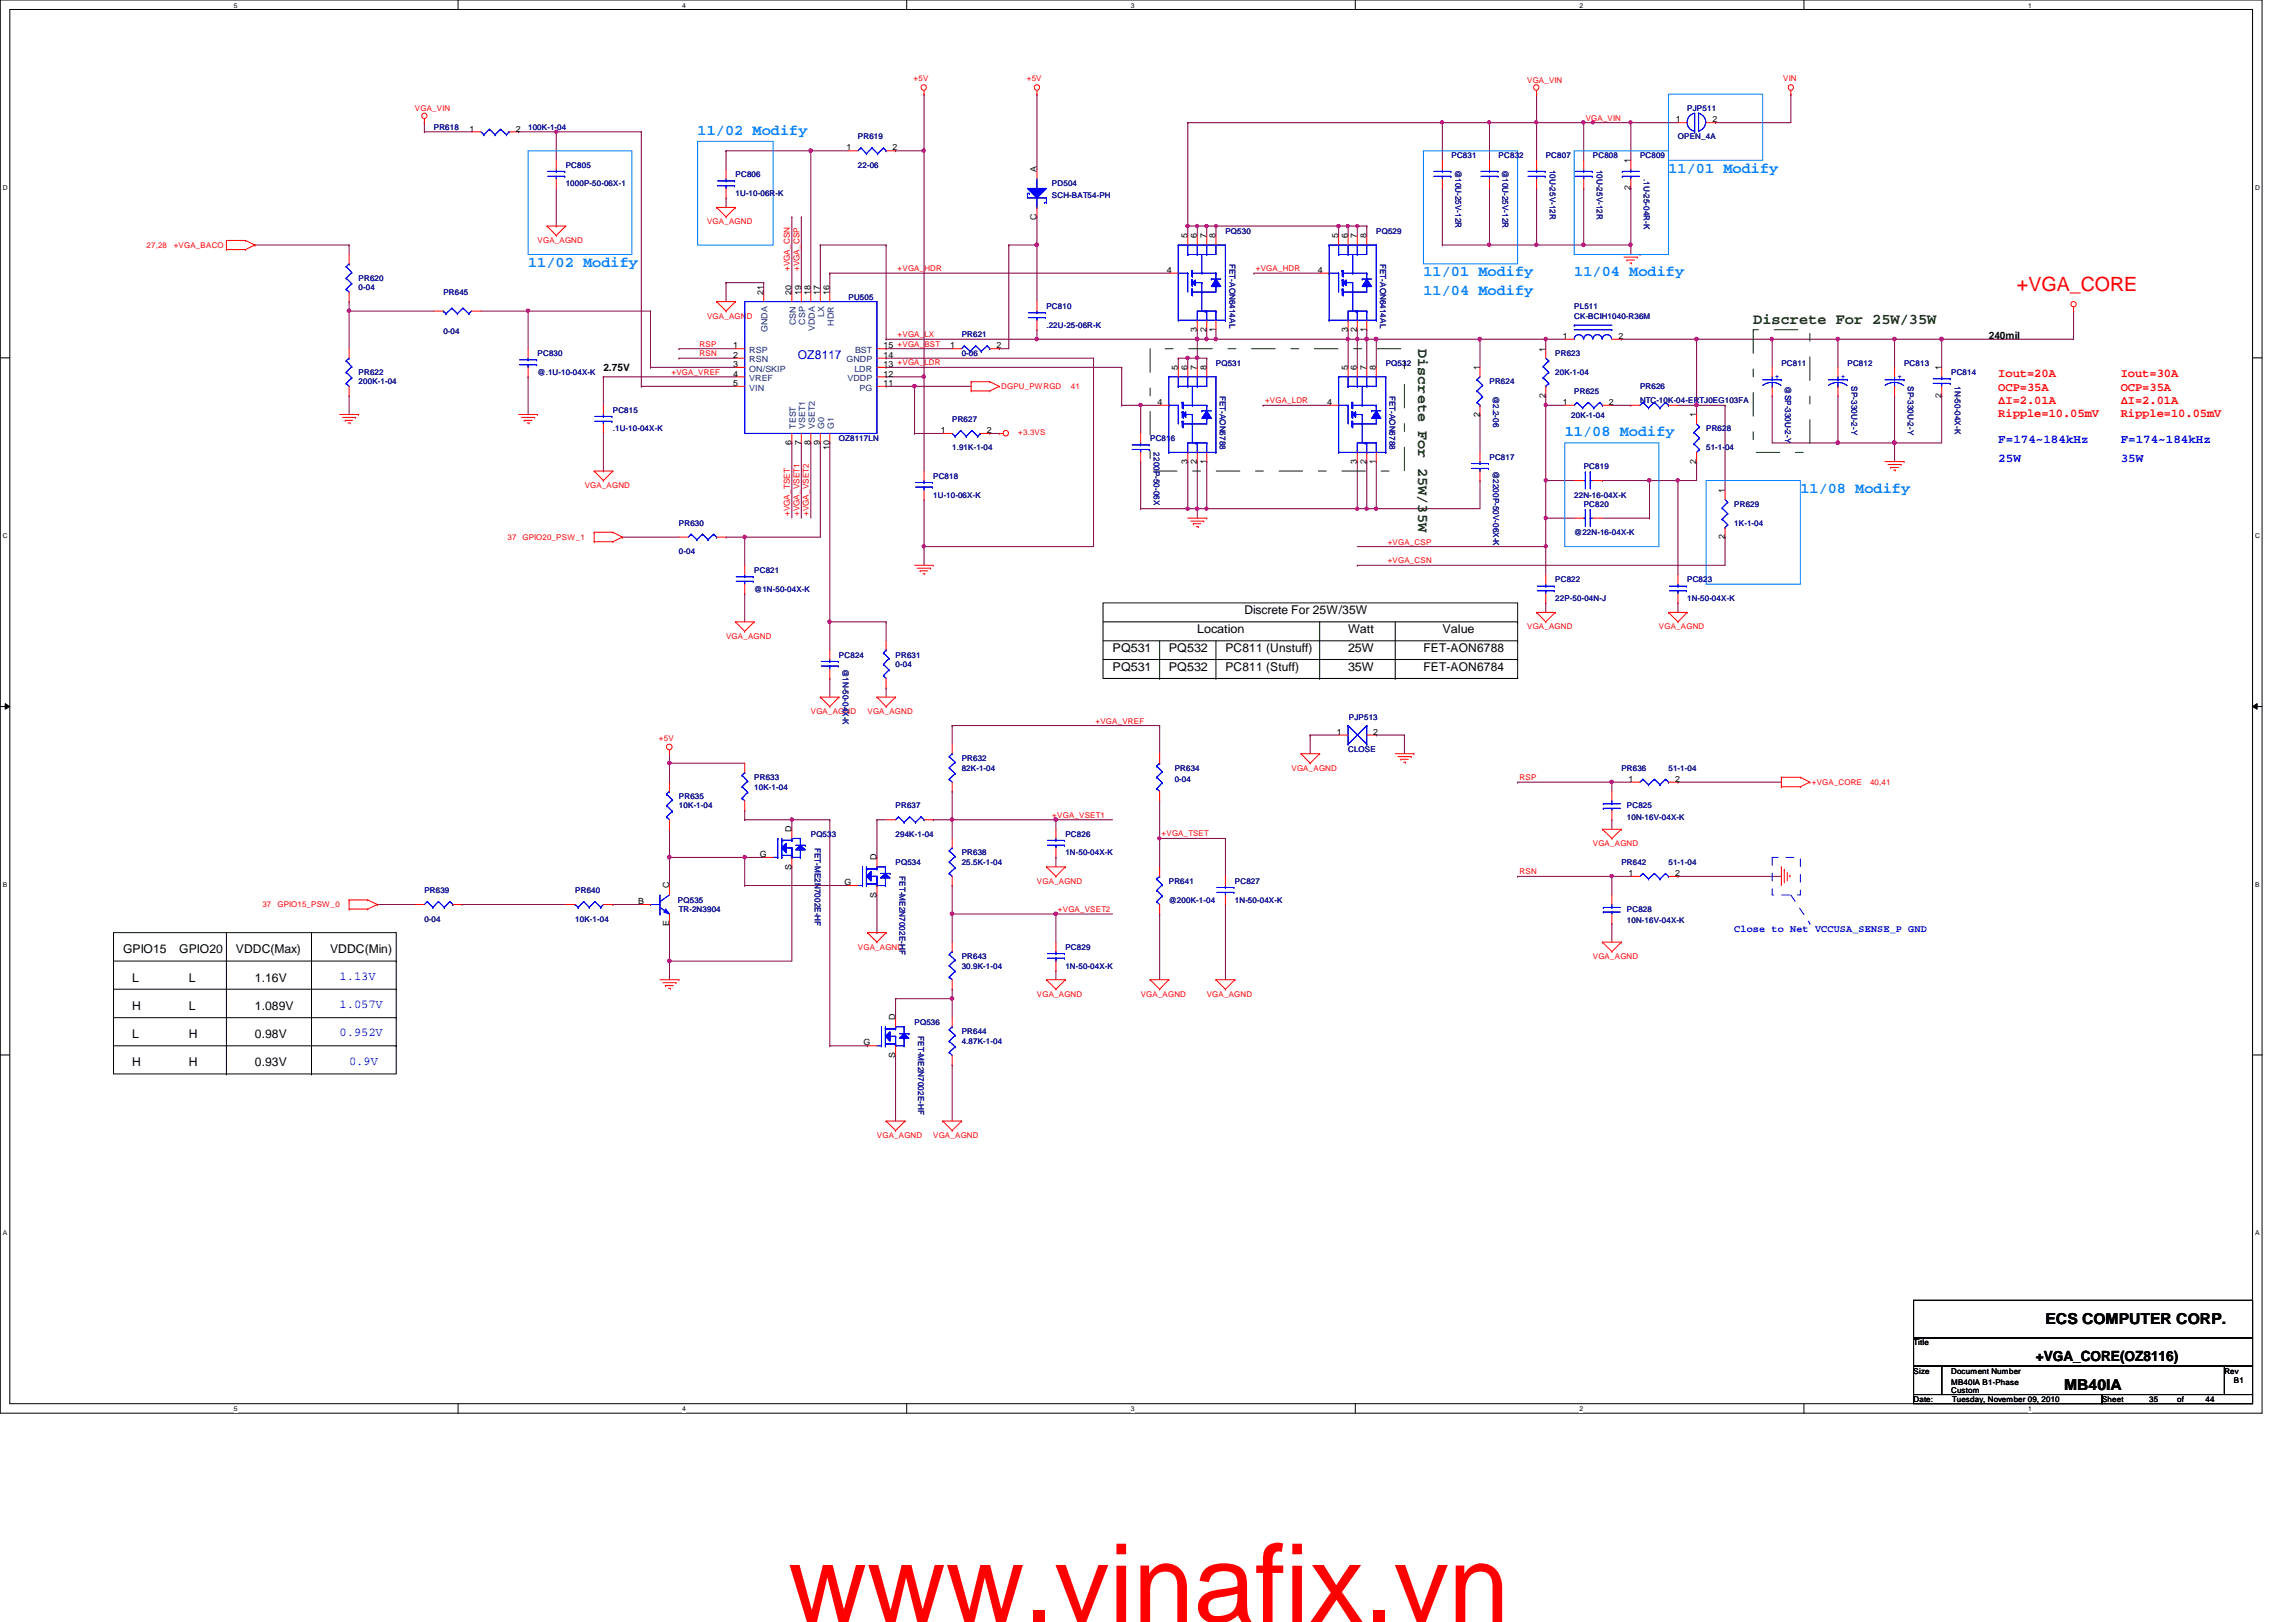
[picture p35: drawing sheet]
<svg xmlns="http://www.w3.org/2000/svg" width="297mm" height="210mm" viewBox="0 0 297 210" stroke-linecap="round" stroke-linejoin="round" font-family="sans-serif">
<defs><g id="words">
<text font-size="14.1" fill="#f00" x="102" y="209.9">www.vinafix.vn</text>
<text font-size="2.5" fill="#f00" x="260.9" y="37.6">+VGA_CORE</text>
<g font-size="1.9" fill="#0080ff">
<text x="90.3" y="17.5">11/02 Modify</text>
<text x="215.9" y="22.4">11/01 Modify</text>
<text x="68.3" y="34.5">11/02 Modify</text>
<text x="184.1" y="35.8">11/01 Modify</text>
<text x="203.7" y="35.8">11/04 Modify</text>
<text x="184.1" y="38.2">11/04 Modify</text>
<text x="202.4" y="56.5">11/08 Modify</text>
<text x="232.9" y="63.8">11/08 Modify</text>
</g>
<g font-size="1.9" fill="#004000">
<text x="226.8" y="41.9">Discrete For 25W/35W</text>
<text x="183.5" y="45.1" transform="rotate(90 183.5 45.1)">Discrete For 25W/35W</text>
</g>
<g font-size="1.9">
<text x="264.6" y="171.3">ECS COMPUTER CORP.</text>
<text x="267" y="179.8">MB40IA</text>
</g>
<text font-size="1.8" x="263.4" y="176.1">+VGA_CORE(OZ8116)</text>
<g font-size="1.6" fill="#00f">
<text x="103.2" y="46.5">OZ81</text>
<text x="107.1" y="46.5">1</text>
<text x="108" y="46.5">7</text>
<text x="258.5" y="57.4">F=174~184kHz</text>
<text x="258.5" y="59.8">25W</text>
<text x="274.4" y="59.8">35W</text>
<text x="274.4" y="57.4">F=174~184kHz</text>
<text x="43.9" y="126.8">1.13V</text>
<text x="43.9" y="130.5">1.057V</text>
<text x="43.9" y="134.1">0.952V</text>
<text x="45.2" y="137.8">0.9V</text>
</g>
<g font-size="1.6" fill="#f00">
<text x="258.5" y="48.8">Iout=20A</text>
<text x="258.5" y="50.5">OCP=35A</text>
<text x="258.5" y="52.3">∆I=2.01A</text>
<text x="274.4" y="48.8">Iout=30A</text>
<text x="274.4" y="50.5">OCP=35A</text>
<text x="274.4" y="52.3">∆I=2.01A</text>
<text x="258.5" y="54">Ripple=10.05mV</text>
<text x="274.4" y="54">Ripple=10.05mV</text>
</g>
<g font-size="1.6">
<text x="154.9" y="81.9">Location</text>
<text x="161" y="79.5">Discrete For 25W/35W</text>
<text x="174.4" y="81.9">Watt</text>
<text x="186.6" y="81.9">Value</text>
<text x="143.9" y="84.4">PQ531</text>
<text x="143.9" y="86.8">PQ531</text>
<text x="151.2" y="84.4">PQ532</text>
<text x="151.2" y="86.8">PQ532</text>
<text x="158.5" y="84.4">PC811 (Unstuff)</text>
<text x="158.5" y="86.8">PC811 (Stuff)</text>
<text x="174.4" y="84.4">25W</text>
<text x="174.4" y="86.8">35W</text>
<text x="184.1" y="84.4">FET-AON6788</text>
<text x="184.1" y="86.8">FET-AON6784</text>
<text x="15.9" y="123.4">GPIO15</text>
<text x="23.2" y="123.4">GPIO20</text>
<text x="30.5" y="123.4">VDDC(Max)</text>
<text x="42.7" y="123.4">VDDC(Min)</text>
<text x="17.1" y="127">L</text>
<text x="17.1" y="130.7">H</text>
<text x="24.4" y="130.7">L</text>
<text x="24.4" y="127">L</text>
<text x="33" y="130.7">1.089V</text>
<text x="33" y="127">1.16V</text>
<text x="17.1" y="134.3">L</text>
<text x="24.4" y="134.3">H</text>
<text x="33" y="134.3">0.98V</text>
<text x="17.1" y="138">H</text>
<text x="24.4" y="138">H</text>
<text x="33" y="138">0.93V</text>
</g>
<g font-size="1.3">
<text x="257.3" y="43.9">240mil</text>
<text x="78.1" y="48">2.75V</text>
</g>
<text font-size="1.3" fill="#00f" x="224.4" y="120.6">Close to Net VCCUSA_SENSE_P GND</text>
<g font-size="1.1">
<text x="60.7" y="17">1</text>
<text x="66.7" y="17">2</text>
<text x="216.8" y="15.8">1</text>
<text x="221.6" y="15.8">2</text>
<text x="109.5" y="19.5">1</text>
<text x="115.5" y="19.5">2</text>
<text x="134.1" y="22.3" transform="rotate(-90 134.1 22.3)">A</text>
<text x="210.9" y="21.1" transform="rotate(-90 210.9 21.1)">1</text>
<text x="134.1" y="28.5" transform="rotate(-90 134.1 28.5)">C</text>
<text x="210.9" y="24.6" transform="rotate(-90 210.9 24.6)">2</text>
<text x="151" y="35.3">4</text>
<text x="153.6" y="30.9" transform="rotate(-90 153.6 30.9)">5</text>
<text x="154.9" y="30.9" transform="rotate(-90 154.9 30.9)">6</text>
<text x="156.1" y="30.9" transform="rotate(-90 156.1 30.9)">7</text>
<text x="157.3" y="30.9" transform="rotate(-90 157.3 30.9)">8</text>
<text x="170.5" y="35.3">4</text>
<text x="173.1" y="30.9" transform="rotate(-90 173.1 30.9)">5</text>
<text x="174.4" y="30.9" transform="rotate(-90 174.4 30.9)">6</text>
<text x="175.6" y="30.9" transform="rotate(-90 175.6 30.9)">7</text>
<text x="176.8" y="30.9" transform="rotate(-90 176.8 30.9)">8</text>
<text x="98.8" y="38.2" transform="rotate(-90 98.8 38.2)">21</text>
<text x="102.4" y="38.2" transform="rotate(-90 102.4 38.2)">20</text>
<text x="103.6" y="38.2" transform="rotate(-90 103.6 38.2)">19</text>
<text x="104.9" y="38.2" transform="rotate(-90 104.9 38.2)">18</text>
<text x="106.1" y="38.2" transform="rotate(-90 106.1 38.2)">17</text>
<text x="107.3" y="38.2" transform="rotate(-90 107.3 38.2)">16</text>
<text x="94.9" y="45.1">1</text>
<text x="94.9" y="46.3">2</text>
<text x="94.9" y="47.5">3</text>
<text x="114.3" y="47.5">13 +VGA_LDR</text>
<text x="114.3" y="46.3">14</text>
<text x="114.3" y="45.1">15 +VGA_BST</text>
<text x="122.9" y="45.1">1</text>
<text x="128.9" y="45.1">2</text>
<text x="152.4" y="47.9" transform="rotate(-90 152.4 47.9)">5</text>
<text x="153.6" y="47.9" transform="rotate(-90 153.6 47.9)">6</text>
<text x="154.9" y="47.9" transform="rotate(-90 154.9 47.9)">7</text>
<text x="154.9" y="42.9" transform="rotate(-90 154.9 42.9)">3</text>
<text x="156.1" y="47.9" transform="rotate(-90 156.1 47.9)">8</text>
<text x="156.1" y="42.9" transform="rotate(-90 156.1 42.9)">2</text>
<text x="157.3" y="42.9" transform="rotate(-90 157.3 42.9)">1</text>
<text x="174.4" y="47.9" transform="rotate(-90 174.4 47.9)">5</text>
<text x="174.4" y="42.9" transform="rotate(-90 174.4 42.9)">3</text>
<text x="175.6" y="47.9" transform="rotate(-90 175.6 47.9)">6</text>
<text x="175.6" y="42.9" transform="rotate(-90 175.6 42.9)">2</text>
<text x="176.8" y="47.9" transform="rotate(-90 176.8 47.9)">7</text>
<text x="176.8" y="42.9" transform="rotate(-90 176.8 42.9)">1</text>
<text x="178" y="47.9" transform="rotate(-90 178 47.9)">8</text>
<text x="191.4" y="47.9" transform="rotate(-90 191.4 47.9)">1</text>
<text x="199.9" y="45.5" transform="rotate(-90 199.9 45.5)">1</text>
<text x="202.2" y="43.9">1</text>
<text x="209.4" y="43.9">2</text>
<text x="251.2" y="47.9" transform="rotate(-90 251.2 47.9)">1</text>
<text x="94.9" y="48.7">4</text>
<text x="94.9" y="50">5</text>
<text x="114.3" y="48.7">12</text>
<text x="114.3" y="50">11</text>
<text x="149.7" y="52.4">4</text>
<text x="171.7" y="52.4">4</text>
<text x="191.4" y="53.9" transform="rotate(-90 191.4 53.9)">2</text>
<text x="199.9" y="51.5" transform="rotate(-90 199.9 51.5)">2</text>
<text x="202.2" y="52.4">1</text>
<text x="208.1" y="52.4">2</text>
<text x="251.2" y="51.5" transform="rotate(-90 251.2 51.5)">2</text>
<text x="102.4" y="57.6" transform="rotate(-90 102.4 57.6)">6</text>
<text x="103.6" y="57.6" transform="rotate(-90 103.6 57.6)">7</text>
<text x="104.9" y="57.6" transform="rotate(-90 104.9 57.6)">8</text>
<text x="106.1" y="57.6" transform="rotate(-90 106.1 57.6)">9</text>
<text x="107.3" y="58.2" transform="rotate(-90 107.3 58.2)">10</text>
<text x="121.7" y="56">1</text>
<text x="127.7" y="56">2</text>
<text x="219.5" y="54" transform="rotate(-90 219.5 54)">1</text>
<text x="153.6" y="60" transform="rotate(-90 153.6 60)">3</text>
<text x="154.9" y="60" transform="rotate(-90 154.9 60)">2</text>
<text x="156.1" y="60" transform="rotate(-90 156.1 60)">1</text>
<text x="175.6" y="60" transform="rotate(-90 175.6 60)">3</text>
<text x="176.8" y="60" transform="rotate(-90 176.8 60)">2</text>
<text x="178" y="60" transform="rotate(-90 178 60)">1</text>
<text x="219.5" y="60" transform="rotate(-90 219.5 60)">2</text>
<text x="223.1" y="63.8" transform="rotate(-90 223.1 63.8)">1</text>
<text x="223.1" y="69.8" transform="rotate(-90 223.1 69.8)">2</text>
<text x="172.9" y="95.1">1</text>
<text x="177.7" y="95.1">2</text>
<text x="210.7" y="101.2">1</text>
<text x="216.7" y="101.2">2</text>
<text x="102.4" y="107.7" transform="rotate(-90 102.4 107.7)">D</text>
<text x="98.3" y="110.9">G</text>
<text x="102.4" y="112.6" transform="rotate(-90 102.4 112.6)">S</text>
<text x="113.4" y="111.3" transform="rotate(-90 113.4 111.3)">D</text>
<text x="210.7" y="113.4">1</text>
<text x="216.7" y="113.4">2</text>
<text x="82.5" y="117">B</text>
<text x="86.6" y="119.9" transform="rotate(-90 86.6 119.9)">E</text>
<text x="86.6" y="115" transform="rotate(-90 86.6 115)">C</text>
<text x="109.3" y="114.6">G</text>
<text x="113.4" y="116.2" transform="rotate(-90 113.4 116.2)">S</text>
<text x="111.7" y="135.3">G</text>
<text x="115.8" y="136.9" transform="rotate(-90 115.8 136.9)">S</text>
<text x="115.8" y="132" transform="rotate(-90 115.8 132)">D</text>
</g>
<g font-size="1.1" fill="#000080">
<text x="188.3" y="22" transform="rotate(90 188.3 22)">@10U-25V-12R</text>
<text x="194.4" y="22" transform="rotate(90 194.4 22)">@10U-25V-12R</text>
<text x="200.5" y="22" transform="rotate(90 200.5 22)">10U-25V-12R</text>
<text x="206.6" y="22" transform="rotate(90 206.6 22)">10U-25V-12R</text>
<text x="212.7" y="23.2" transform="rotate(90 212.7 23.2)">.1U-25-04R-K</text>
<text x="159" y="34.2" transform="rotate(90 159 34.2)">FET-AON6414AL</text>
<text x="178.6" y="34.2" transform="rotate(90 178.6 34.2)">FET-AON6414AL</text>
<text x="157.8" y="51.2" transform="rotate(90 157.8 51.2)">FET-AON6788</text>
<text x="179.7" y="51.2" transform="rotate(90 179.7 51.2)">FET-AON6788</text>
<text x="193.2" y="51.2" transform="rotate(90 193.2 51.2)">@2.2-06</text>
<text x="231" y="50" transform="rotate(90 231 50)">@SP-330U-2-Y</text>
<text x="239.5" y="50" transform="rotate(90 239.5 50)">SP-330U-2-Y</text>
<text x="246.8" y="50" transform="rotate(90 246.8 50)">SP-330U-2-Y</text>
<text x="252.9" y="50" transform="rotate(90 252.9 50)">1N-50-04X-K</text>
<text x="149.3" y="58.5" transform="rotate(90 149.3 58.5)">2200P-50-06X</text>
<text x="193.2" y="61" transform="rotate(90 193.2 61)">@2200P-50V-06X-K</text>
<text x="109" y="86.6" transform="rotate(90 109 86.6)">@1N-50-04X-K</text>
<text x="105.4" y="109.7" transform="rotate(90 105.4 109.7)">FET-ME2N7002E-HF</text>
<text x="116.4" y="113.4" transform="rotate(90 116.4 113.4)">FET-ME2N7002E-HF</text>
<text x="118.8" y="134.1" transform="rotate(90 118.8 134.1)">FET-ME2N7002E-HF</text>
</g>
<g font-size="1.1" fill="#f00">
<text x="102.2" y="35.1" transform="rotate(-90 102.2 35.1)">+VGA_CSN</text>
<text x="103.4" y="35.1" transform="rotate(-90 103.4 35.1)">+VGA_CSP</text>
<text x="102.2" y="66.8" transform="rotate(-90 102.2 66.8)">+VGA_TSET</text>
<text x="103.4" y="66.8" transform="rotate(-90 103.4 66.8)">+VGA_VSET1</text>
<text x="104.6" y="66.8" transform="rotate(-90 104.6 66.8)">+VGA_VSET2</text>
</g>
<g font-size="1.1" fill="#004080">
<text x="104.2" y="42" transform="rotate(-90 104.2 42)">CSP</text>
<text x="106.6" y="41" transform="rotate(-90 106.6 41)">LX</text>
<text x="96.9" y="45.7">RSP</text>
<text x="96.9" y="46.9">RSN</text>
<text x="99.3" y="43" transform="rotate(-90 99.3 43)">GNDA</text>
<text x="103" y="42.1" transform="rotate(-90 103 42.1)">CSN</text>
<text x="105.4" y="42.8" transform="rotate(-90 105.4 42.8)">VDDA</text>
<text x="107.9" y="42.2" transform="rotate(-90 107.9 42.2)">HDR</text>
<text x="109.5" y="46.9">GNDP</text>
<text x="110.6" y="45.7">BST</text>
<text x="96.9" y="48.1">ON/SKIP</text>
<text x="96.9" y="49.3">VREF</text>
<text x="96.9" y="50.5">VIN</text>
<text x="109.6" y="49.3">VDDP</text>
<text x="110.5" y="48.1">LDR</text>
<text x="111.2" y="50.5">PG</text>
<text x="103" y="55.5" transform="rotate(-90 103 55.5)">TEST</text>
<text x="104.2" y="55.5" transform="rotate(-90 104.2 55.5)">VSET1</text>
<text x="105.4" y="55.5" transform="rotate(-90 105.4 55.5)">VSET2</text>
<text x="106.6" y="55.5" transform="rotate(-90 106.6 55.5)">G0</text>
<text x="107.9" y="55.5" transform="rotate(-90 107.9 55.5)">G1</text>
</g>
<g font-size="1.1" fill="#00f">
<text x="229.6" y="49.1">+</text>
<text x="238.2" y="49.1">+</text>
<text x="245.5" y="49.1">+</text>
</g>
<g font-size="1" fill="#f00">
<text x="118.2" y="10.5">+5V</text>
<text x="132.8" y="10.5">+5V</text>
<text x="197.6" y="10.8">VGA_VIN</text>
<text x="230.7" y="10.5">VIN</text>
<text x="53.7" y="14.4">VGA_VIN</text>
<text x="205.1" y="15.6">VGA_VIN</text>
<text x="91.5" y="29">VGA_AGND</text>
<text x="19" y="32.1">27,28</text>
<text x="22.5" y="32.1">+VGA_BACO</text>
<text x="69.6" y="31.5">VGA_AGND</text>
<text x="116.1" y="35.1">+VGA_HDR</text>
<text x="162.5" y="35.1">+VGA_HDR</text>
<text x="91.5" y="41.2">VGA_AGND</text>
<text x="90.5" y="44.9">RSP</text>
<text x="90.5" y="46.1">RSN</text>
<text x="116.1" y="43.6">+VGA_LX</text>
<text x="86.9" y="48.5">+VGA_VREF</text>
<text x="129.5" y="50.4">DGPU_PWRGD</text>
<text x="138.6" y="50.4">41</text>
<text x="163.7" y="52.2">+VGA_LDR</text>
<text x="131.7" y="56.3">+3.3VS</text>
<text x="75.6" y="63.2">VGA_AGND</text>
<text x="65.7" y="69.8">37</text>
<text x="67.6" y="69.8">GPIO20_PSW_1</text>
<text x="179.5" y="70.5">+VGA_CSP</text>
<text x="179.5" y="72.9">+VGA_CSN</text>
<text x="93.9" y="82.7">VGA_AGND</text>
<text x="197.6" y="81.4">VGA_AGND</text>
<text x="214.6" y="81.4">VGA_AGND</text>
<text x="85.3" y="95.8">+5V</text>
<text x="104.9" y="92.4">VGA_AGND</text>
<text x="112.2" y="92.4">VGA_AGND</text>
<text x="141.7" y="93.6">+VGA_VREF</text>
<text x="167.1" y="99.7">VGA_AGND</text>
<text x="196.6" y="101">RSP</text>
<text x="234.4" y="101.6">+VGA_CORE</text>
<text x="241.9" y="101.6">40,41</text>
<text x="136.1" y="105.8">+VGA_VSET1</text>
<text x="150.3" y="108.2">+VGA_TSET</text>
<text x="196.6" y="113.2">RSN</text>
<text x="206.1" y="109.5">VGA_AGND</text>
<text x="33.9" y="117.4">37</text>
<text x="35.9" y="117.4">GPIO15_PSW_0</text>
<text x="134.2" y="114.4">VGA_AGND</text>
<text x="136.9" y="118">+VGA_VSET2</text>
<text x="111" y="122.9">VGA_AGND</text>
<text x="206.1" y="124.1">VGA_AGND</text>
<text x="134.2" y="129">VGA_AGND</text>
<text x="147.6" y="129">VGA_AGND</text>
<text x="156.1" y="129">VGA_AGND</text>
<text x="113.5" y="147.3">VGA_AGND</text>
<text x="120.7" y="147.3">VGA_AGND</text>
</g>
<g font-size="1" fill="#000080">
<text x="56.1" y="16.8">PR618</text>
<text x="68.3" y="16.8">100K-1-04</text>
<text x="218.3" y="14.4">PJP511</text>
<text x="73.2" y="21.7">PC805</text>
<text x="95.2" y="22.9">PC806</text>
<text x="111" y="18">PR619</text>
<text x="111" y="21.7">22-06</text>
<text x="187.8" y="20.5">PC831</text>
<text x="193.9" y="20.5">PC832</text>
<text x="200" y="20.5">PC807</text>
<text x="206.1" y="20.5">PC808</text>
<text x="212.2" y="20.5">PC809</text>
<text x="217.1" y="18">OPEN_4A</text>
<text x="73.2" y="24.1">1000P-50-06X-1</text>
<text x="95.2" y="25.4">1U-10-06R-K</text>
<text x="136.1" y="24.1">PD504</text>
<text x="136.1" y="25.6">SCH-BAT54-PH</text>
<text x="158.5" y="30.2">PQ530</text>
<text x="178.1" y="30.2">PQ529</text>
<text x="46.4" y="36.3">PR620</text>
<text x="46.4" y="37.5">0-04</text>
<text x="57.4" y="38.2">PR645</text>
<text x="109.8" y="38.8">PU505</text>
<text x="135.4" y="40">PC810</text>
<text x="203.7" y="40">PL511</text>
<text x="203.7" y="41.2">CK-BCIH1040-R36M</text>
<text x="57.4" y="43.2">0-04</text>
<text x="69.6" y="46.1">PC830</text>
<text x="124.4" y="43.6">PR621</text>
<text x="124.4" y="46.1">0-06</text>
<text x="135.4" y="42.4">.22U-25-06R-K</text>
<text x="157.3" y="47.3">PQ531</text>
<text x="179.3" y="47.3">PQ532</text>
<text x="201.2" y="46.1">PR623</text>
<text x="230.5" y="47.3">PC811</text>
<text x="239" y="47.3">PC812</text>
<text x="246.3" y="47.3">PC813</text>
<text x="46.4" y="48.5">PR622</text>
<text x="46.4" y="49.7">200K-1-04</text>
<text x="69.6" y="48.5">@.1U-10-04X-K</text>
<text x="79.3" y="53.4">PC815</text>
<text x="192.7" y="49.7">PR624</text>
<text x="201.2" y="48.5">20K-1-04</text>
<text x="203.7" y="51">PR625</text>
<text x="212.2" y="50.4">PR626</text>
<text x="212.2" y="52.2">NTC-10K-04-ERTJ0EG103FA</text>
<text x="252.4" y="48.5">PC814</text>
<text x="79.3" y="55.8">.1U-10-04X-K</text>
<text x="108.5" y="57.1">OZ8117LN</text>
<text x="123.2" y="54.6">PR627</text>
<text x="123.2" y="58.3">1.91K-1-04</text>
<text x="148.8" y="57.1">PC816</text>
<text x="192.7" y="59.5">PC817</text>
<text x="203.3" y="54.1">20K-1-04</text>
<text x="220.7" y="55.8">PR628</text>
<text x="220.7" y="58.3">51-1-04</text>
<text x="120.7" y="61.9">PC818</text>
<text x="120.7" y="64.4">1U-10-06X-K</text>
<text x="203.7" y="64.4">22N-16-04X-K</text>
<text x="204.9" y="65.6">PC820</text>
<text x="204.9" y="60.7">PC819</text>
<text x="224.4" y="65.6">PR629</text>
<text x="87.8" y="68">PR630</text>
<text x="87.8" y="71.7">0-04</text>
<text x="203.7" y="69.3">@22N-16-04X-K</text>
<text x="224.4" y="68">1K-1-04</text>
<text x="97.6" y="74.1">PC821</text>
<text x="97.6" y="76.6">@1N-50-04X-K</text>
<text x="201.2" y="75.4">PC822</text>
<text x="201.2" y="77.8">22P-50-04N-J</text>
<text x="218.3" y="75.4">PC823</text>
<text x="218.3" y="77.8">1N-50-04X-K</text>
<text x="108.5" y="85.1">PC824</text>
<text x="115.9" y="85.1">PR631</text>
<text x="115.9" y="86.3">0-04</text>
<text x="174.5" y="93.1">PJP513</text>
<text x="97.6" y="101">PR633</text>
<text x="124.4" y="98.5">PR632</text>
<text x="124.4" y="99.7">82K-1-04</text>
<text x="152" y="99.7">PR634</text>
<text x="152" y="101.2">0-04</text>
<text x="174.4" y="97.3">CLOSE</text>
<text x="209.8" y="99.7">PR636</text>
<text x="215.9" y="99.7">51-1-04</text>
<text x="87.8" y="103.4">PR635</text>
<text x="87.8" y="104.6">10K-1-04</text>
<text x="97.6" y="102.2">10K-1-04</text>
<text x="115.9" y="104.6">PR637</text>
<text x="210.5" y="104.6">PC825</text>
<text x="210.5" y="106.1">10N-16V-04X-K</text>
<text x="104.9" y="108.3">PQ533</text>
<text x="115.9" y="111.9">PQ534</text>
<text x="115.9" y="108.3">294K-1-04</text>
<text x="124.4" y="110.7">PR638</text>
<text x="124.4" y="111.9">25.5K-1-04</text>
<text x="137.8" y="108.3">PC826</text>
<text x="137.8" y="110.7">1N-50-04X-K</text>
<text x="209.8" y="111.9">PR642</text>
<text x="215.9" y="111.9">51-1-04</text>
<text x="54.9" y="115.6">PR639</text>
<text x="54.9" y="119.3">0-04</text>
<text x="74.4" y="115.6">PR640</text>
<text x="74.4" y="119.3">10K-1-04</text>
<text x="87.7" y="116.8">PQ535</text>
<text x="87.8" y="118">TR-2N3904</text>
<text x="151.2" y="114.4">PR641</text>
<text x="151.2" y="116.8">@200K-1-04</text>
<text x="159.8" y="114.4">PC827</text>
<text x="159.8" y="116.8">1N-50-04X-K</text>
<text x="210.5" y="118">PC828</text>
<text x="210.5" y="119.5">10N-16V-04X-K</text>
<text x="124.4" y="124.1">PR643</text>
<text x="124.4" y="125.3">30.9K-1-04</text>
<text x="137.8" y="122.9">PC829</text>
<text x="137.8" y="125.3">1N-50-04X-K</text>
<text x="118.3" y="132.7">PQ536</text>
<text x="124.4" y="133.9">PR644</text>
<text x="124.4" y="135.1">4.87K-1-04</text>
</g>
<g font-size="1">
<text x="247.6" y="174.1">Title</text>
<text x="247.6" y="177.8">Size</text>
<text x="252.4" y="177.8">Document Number</text>
<text x="252.4" y="179.2">MB40IA B1-Phase</text>
<text x="287.8" y="177.8">Rev</text>
<text x="289" y="179">B1</text>
<text x="247.6" y="181.4">Date:</text>
<text x="252.4" y="180.2">Custom</text>
<text x="252.6" y="181.4">Tuesday, November 09, 2010</text>
<text x="271.9" y="181.4">Sheet</text>
<text x="278" y="181.4">35</text>
<text x="281.7" y="181.4">of</text>
<text x="285.3" y="181.4">44</text>
</g>
<g font-size=".9">
<text x="30.3" y="1">5</text>
<text x="88.3" y="1">4</text>
<text x="146.3" y="1">3</text>
<text x="204.3" y="1">2</text>
<text x="262.4" y="1">1</text>
<text x=".4" y="24.6">D</text>
<text x="291.8" y="24.6">D</text>
<text x=".4" y="69.6">C</text>
<text x="291.8" y="69.6">C</text>
<text x=".4" y="114.8">B</text>
<text x="291.8" y="114.8">B</text>
<text x=".4" y="159.9">A</text>
<text x="291.8" y="159.9">A</text>
<text x="30.3" y="182.6">5</text>
<text x="88.3" y="182.6">4</text>
<text x="146.3" y="182.6">3</text>
<text x="204.3" y="182.6">2</text>
<text x="262.4" y="182.6">1</text>
</g>
</g></defs>
<path d="M0 0h292.6v182.9h-292.6zM1.3 1.2h290.1v180.5h-290.1z" fill="none" stroke="#000" stroke-width=".13"/>
<g fill="#fff">
<path d="M30.3 .2h.4v.9h-.4z"/>
<path d="M30.3 181.8h.4v1h-.4z"/>
</g>
<path d="M59.3 0v1.2M59.3 181.7v1.2" fill="none" stroke="#000" stroke-width=".13"/>
<g fill="#fff">
<path d="M88.3 .2h.4v.9h-.4z"/>
<path d="M88.3 181.8h.4v1h-.4z"/>
</g>
<path d="M117.3 0v1.2M117.3 181.7v1.2" fill="none" stroke="#000" stroke-width=".13"/>
<g fill="#fff">
<path d="M146.3 .2h.5v.9h-.5z"/>
<path d="M146.3 181.8h.5v1h-.5z"/>
</g>
<path d="M175.3 0v1.2M175.3 181.7v1.2" fill="none" stroke="#000" stroke-width=".13"/>
<g fill="#fff">
<path d="M204.3 .2h.5v.9h-.5z"/>
<path d="M204.3 181.8h.5v1h-.5z"/>
</g>
<path d="M233.4 0v1.2M233.4 181.7v1.2" fill="none" stroke="#000" stroke-width=".13"/>
<g fill="#fff">
<path d="M262.4 .2h.4v.9h-.4z"/>
<path d="M262.4 181.8h.4v1h-.4z"/>
<path d="M.4 23.7h.6v1h-.6z"/>
<path d="M291.8 23.7h.6v1h-.6z"/>
<path d="M.4 68.8h.6v1h-.6z"/>
<path d="M291.8 68.8h.6v1h-.6z"/>
</g>
<path d="M0 46.3h1.3M291.4 46.3h1.2" fill="none" stroke="#000" stroke-width=".13"/>
<g fill="#fff">
<path d="M.4 114h.5v.9h-.5z"/>
<path d="M291.8 114h.5v.9h-.5z"/>
</g>
<path d="M0 91.4h1.3M.7 91.1l.6 .3-.6 .4zM291.4 91.4l.6-.3v.7zM291.4 91.4h1.2" fill="none" stroke="#000" stroke-width=".13"/>
<path d="M.7 91.1l.6 .3-.6 .4zM291.4 91.4l.6-.3v.7z" fill="#000"/>
<g fill="#fff">
<path d="M.4 159h.5v1h-.5z"/>
<path d="M291.8 159h.5v1h-.5z"/>
</g>
<path d="M0 136.5h1.3M291.4 136.5h1.2" fill="none" stroke="#000" stroke-width=".13"/>
<path d="M114.6 43.9h.1M134.2 42.7h.1M134.2 42.7v1.2h-19.6" fill="none" stroke="#800040" stroke-width=".13"/>
<path d="M134 43.7h.3l.1 .2-.1 .1-.2 .1-.1-.1z" fill-rule="evenodd" fill="#f0f"/>
<path d="M134 43.7h.3l.1 .2-.1 .1-.2 .1-.1-.1z" fill="none" stroke="#f0f" stroke-width=".13"/>
<path d="M191.5 43.9h.1M191.5 43.9h8.5M200 43.9h.1M200 43.9v1.2" fill="none" stroke="#800040" stroke-width=".13"/>
<path d="M191.3 43.7h.3l.1 .2-.1 .1-.2 .1-.1-.1z" fill-rule="evenodd" fill="#f0f"/>
<path d="M191.3 43.7h.3l.1 .2-.1 .1-.2 .1-.1-.1z" fill="none" stroke="#f0f" stroke-width=".13"/>
<path d="M93.9 36.6h.1M93.9 36.6v2.4M93.9 36.6h4.9M118.3 50h.1M118.3 50h7.3M129.3 45.1h.1M129.3 45.1h1.2" fill="none" stroke="#800040" stroke-width=".13"/>
<path d="M118.1 49.8h.4v.2v.1l-.2 .1-.2-.1z" fill-rule="evenodd" fill="#f0f"/>
<path d="M118.1 49.8h.4v.2v.1l-.2 .1-.2-.1z" fill="none" stroke="#f0f" stroke-width=".13"/>
<path d="M119.5 19.5h.1M119.5 19.5v29.3M45.2 51.2h.1M45.2 51.2v2.4M154.9 59.7h.1M154.9 59.7v6.1" fill="none" stroke="#800040" stroke-width=".13"/>
<path d="M119.4 48.6h.2l.1 .1-.1 .2-.1 .1-.1-.1z" fill-rule="evenodd" fill="#f0f"/>
<path d="M119.4 48.6h.2l.1 .1-.1 .2-.1 .1-.1-.1z" fill="none" stroke="#f0f" stroke-width=".13"/>
<path d="M119.4 19.3h.2l.1 .2-.1 .1-.1 .1-.1-.1z" fill-rule="evenodd" fill="#f0f"/>
<path d="M119.4 19.3h.2l.1 .2-.1 .1-.1 .1-.1-.1z" fill="none" stroke="#f0f" stroke-width=".13"/>
<g fill="none" stroke="#800040" stroke-width=".13">
<path d="M104.9 19.5h.1M104.9 19.5v18.3M115.9 19.5h.1M119.5 12.2h.1M119.5 12.2v7.3h-3.6M33 31.7h.1M33 31.7h12.2M45.2 31.7h.1M45.2 31.7v1.2M211 31.7h.1M211 31.7v1.2M102.4 57.3h.1"/>
<path d="M102.4 57.3v9.8M114.6 48.8h.1M114.6 48.8h4.9M118.3 50h.1M118.3 50v6.1M200 51.2h.1M200 51.2v1.3M119.5 70.7h.1M119.5 70.7v2.5M86.6 97.5h.1M86.6 97.5v1.3M107.4 87.8h.1"/>
<path d="M107.4 87.8v2.4M48.8 117.1h.1M48.8 117.1h4.9"/>
</g>
<path d="M104.7 19.3h.3l.1 .2-.1 .1-.1 .1-.2-.1z" fill-rule="evenodd" fill="#f0f"/>
<path d="M104.7 19.3h.3l.1 .2-.1 .1-.1 .1-.2-.1z" fill="none" stroke="#f0f" stroke-width=".13"/>
<path d="M104.9 19.5h.1M104.9 19.5h4.9M83 50h.1M83 50h12.2M119.5 48.8h.1M119.5 48.8v12.2M200 52.5h.1M200 52.5h2.4M119.5 70.7h.1M119.5 70.7h22" fill="none" stroke="#800040" stroke-width=".13"/>
<path d="M119.4 70.5h.2l.1 .2-.1 .1-.1 .1-.1-.1z" fill-rule="evenodd" fill="#f0f"/>
<path d="M119.4 70.5h.2l.1 .2-.1 .1-.1 .1-.1-.1z" fill="none" stroke="#f0f" stroke-width=".13"/>
<path d="M80.5 69.5h.1M80.5 69.5h7.3M119.5 64.6h.1M119.5 64.6v6.1M107.4 80.5h.1M107.4 80.5v3.6" fill="none" stroke="#800040" stroke-width=".13"/>
<path d="M107.2 80.3h.2l.1 .1-.1 .2-.1 .1-.1-.1z" fill-rule="evenodd" fill="#f0f"/>
<path d="M107.2 80.3h.2l.1 .1-.1 .2-.1 .1-.1-.1z" fill="none" stroke="#f0f" stroke-width=".13"/>
<path d="M114.6 50h.1M114.6 50h3.7M175.6 70.7h24.4M200 70.7h.1" fill="none" stroke="#800040" stroke-width=".13"/>
<path d="M199.8 70.5h.3l.1 .2-.1 .1-.1 .1-.2-.1z" fill-rule="evenodd" fill="#f0f"/>
<path d="M199.8 70.5h.3l.1 .2-.1 .1-.1 .1-.2-.1z" fill="none" stroke="#f0f" stroke-width=".13"/>
<path d="M154.9 42.7h.1M154.9 42.7v1.2M200 43.9h.1M200 43.9h2.4" fill="none" stroke="#800040" stroke-width=".13"/>
<path d="M199.8 43.7h.3l.1 .2-.1 .1-.1 .1-.2-.1z" fill-rule="evenodd" fill="#f0f"/>
<path d="M199.8 43.7h.3l.1 .2-.1 .1-.1 .1-.2-.1z" fill="none" stroke="#f0f" stroke-width=".13"/>
<path d="M178.1 43.9h.1M178.1 43.9h13.4M59.8 117.1h.1M59.8 117.1h13.4" fill="none" stroke="#800040" stroke-width=".13"/>
<path d="M177.9 43.7h.3l.1 .2-.1 .1-.2 .1-.1-.1z" fill-rule="evenodd" fill="#f0f"/>
<path d="M177.9 43.7h.3l.1 .2-.1 .1-.2 .1-.1-.1z" fill="none" stroke="#f0f" stroke-width=".13"/>
<path d="M219.5 43.9h.1M219.5 43.9v8.6" fill="none" stroke="#800040" stroke-width=".13"/>
<path d="M219.3 52.3h.3l.1 .1-.1 .1-.1 .1-.2-.1z" fill-rule="evenodd" fill="#f0f"/>
<path d="M219.3 52.3h.3l.1 .1-.1 .1-.1 .1-.2-.1z" fill="none" stroke="#f0f" stroke-width=".13"/>
<path d="M198.8 24.4h.1M198.8 24.4v7.3h6.1M204.9 24.4h.1M204.9 31.7h.1M204.9 24.4v7.3M209.8 43.9h.1M209.8 43.9h9.7" fill="none" stroke="#800040" stroke-width=".13"/>
<path d="M198.6 31.5h.3l.1 .2-.1 .1-.1 .1-.2-.1z" fill-rule="evenodd" fill="#f0f"/>
<path d="M198.6 31.5h.3l.1 .2-.1 .1-.1 .1-.2-.1z" fill="none" stroke="#f0f" stroke-width=".13"/>
<path d="M204.7 31.5h.3l.1 .2-.1 .1-.2 .1-.1-.1z" fill-rule="evenodd" fill="#f0f"/>
<path d="M204.7 31.5h.3l.1 .2-.1 .1-.2 .1-.1-.1z" fill="none" stroke="#f0f" stroke-width=".13"/>
<path d="M198.8 15.9h.1M198.8 15.9v4.8M198.8 15.9h6.1M204.9 15.9h.1M204.9 15.9v4.8M211 15.9h.1M211 15.9v4.8" fill="none" stroke="#800040" stroke-width=".13"/>
<path d="M204.7 15.7h.3l.1 .1-.1 .2h-.2h-.1z" fill-rule="evenodd" fill="#f0f"/>
<path d="M204.7 15.7h.3l.1 .1-.1 .2h-.2h-.1z" fill="none" stroke="#f0f" stroke-width=".13"/>
<path d="M156.1 29.3h.1M156.1 29.3h1.2M118.3 56.1h.1M118.3 56.1h3.7M128.1 56.1h.1M128.1 56.1h1.2M153.7 59.7h.1M153.7 59.7v6.1" fill="none" stroke="#800040" stroke-width=".13"/>
<path d="M153.5 65.7h.3l.1 .1-.1 .2h-.2h-.1z" fill-rule="evenodd" fill="#f0f"/>
<path d="M153.5 65.7h.3l.1 .1-.1 .2h-.2h-.1z" fill="none" stroke="#f0f" stroke-width=".13"/>
<path d="M93.9 19.5h.1M93.9 19.5v2.5M223.2 52.5h.1M223.2 52.5v10.9M245.1 43.9h.1M245.1 51.2h.1M245.1 43.9v3.6M245.1 51.2v6.1M251.2 43.9h.1M251.2 43.9v3.6" fill="none" stroke="#800040" stroke-width=".13"/>
<path d="M244.9 57.1h.3l.1 .2-.1 .2h-.1h-.2z" fill-rule="evenodd" fill="#f0f"/>
<path d="M244.9 57.1h.3l.1 .2-.1 .2h-.1h-.2z" fill="none" stroke="#f0f" stroke-width=".13"/>
<path d="M237.8 43.9h.1M237.8 43.9h13.4M245.1 57.3h.1M245.1 43.9h.1M245.1 57.3h6.1" fill="none" stroke="#800040" stroke-width=".13"/>
<path d="M251 43.7h.3l.1 .2-.1 .1-.1 .1-.2-.1z" fill-rule="evenodd" fill="#f0f"/>
<path d="M251 43.7h.3l.1 .2-.1 .1-.1 .1-.2-.1z" fill="none" stroke="#f0f" stroke-width=".13"/>
<path d="M244.9 43.7h.3l.1 .2-.1 .1-.1 .1-.2-.1z" fill-rule="evenodd" fill="#f0f"/>
<path d="M244.9 43.7h.3l.1 .2-.1 .1-.1 .1-.2-.1z" fill="none" stroke="#f0f" stroke-width=".13"/>
<path d="M245.1 57.3h.1M245.1 57.3v2.4M251.2 51.2h.1M251.2 51.2v6.1M268.3 40.3h.1M268.3 40.3v3.6" fill="none" stroke="#800040" stroke-width=".13"/>
<path d="M244.9 57.1h.3l.1 .2-.1 .2h-.1h-.2z" fill-rule="evenodd" fill="#f0f"/>
<path d="M244.9 57.1h.3l.1 .2-.1 .2h-.1h-.2z" fill="none" stroke="#f0f" stroke-width=".13"/>
<path d="M219.5 52.5h.1M219.5 52.5h3.7M251.2 43.9h.1M251.2 43.9h17.1" fill="none" stroke="#800040" stroke-width=".13"/>
<path d="M251 43.7h.3l.1 .2-.1 .1-.1 .1-.2-.1z" fill-rule="evenodd" fill="#f0f"/>
<path d="M251 43.7h.3l.1 .2-.1 .1-.1 .1-.2-.1z" fill="none" stroke="#f0f" stroke-width=".13"/>
<path d="M198.8 12.2h.1M198.8 12.2v3.7" fill="none" stroke="#800040" stroke-width=".13"/>
<path d="M198.6 15.7h.3l.1 .1-.1 .2h-.1h-.2z" fill-rule="evenodd" fill="#f0f"/>
<path d="M198.6 15.7h.3l.1 .1-.1 .2h-.1h-.2z" fill="none" stroke="#f0f" stroke-width=".13"/>
<path d="M93.9 25.6h.1M93.9 25.6v1.2M219.5 52.5h.1M219.5 52.5v1.1M96.3 69.5h.1M96.3 69.5h9.8M200 62.2h.1M200 70.7h.1M200 62.2h3.7M200 70.7v3.7" fill="none" stroke="#800040" stroke-width=".13"/>
<path d="M219.3 52.3h.3l.1 .1-.1 .1-.1 .1-.2-.1z" fill-rule="evenodd" fill="#f0f"/>
<path d="M219.3 52.3h.3l.1 .1-.1 .1-.1 .1-.2-.1z" fill="none" stroke="#f0f" stroke-width=".13"/>
<path d="M106.1 57.3h.1M106.1 57.3v12.2M154.9 46.4h.1M154.9 46.4h1.2M200 52.5h.1M200 52.5v9.7" fill="none" stroke="#800040" stroke-width=".13"/>
<path d="M199.8 62h.3l.1 .1-.1 .2-.1 .1-.2-.1z" fill-rule="evenodd" fill="#f0f"/>
<path d="M199.8 62h.3l.1 .1-.1 .2-.1 .1-.2-.1z" fill="none" stroke="#f0f" stroke-width=".13"/>
<path d="M199.8 52.3h.3l.1 .1-.1 .1-.1 .1-.2-.1z" fill-rule="evenodd" fill="#f0f"/>
<path d="M199.8 52.3h.3l.1 .1-.1 .1-.1 .1-.2-.1z" fill="none" stroke="#f0f" stroke-width=".13"/>
<path d="M208.5 101.2h.1M208.5 101.2h2.5" fill="none" stroke="#800040" stroke-width=".13"/>
<path d="M208.3 101h.4v.2v.1l-.2 .1-.2-.1z" fill-rule="evenodd" fill="#f0f"/>
<path d="M208.3 101h.4v.2v.1l-.2 .1-.2-.1z" fill="none" stroke="#f0f" stroke-width=".13"/>
<path d="M208.5 113.4h.1M208.5 113.4h2.5" fill="none" stroke="#800040" stroke-width=".13"/>
<path d="M208.3 113.2h.4v.2v.1l-.2 .1-.2-.1z" fill-rule="evenodd" fill="#f0f"/>
<path d="M208.3 113.2h.4v.2v.1l-.2 .1-.2-.1z" fill="none" stroke="#f0f" stroke-width=".13"/>
<path d="M157.3 43.9h17.1M174.4 43.9h.1M175.6 42.7h.1M175.6 42.7v1.2" fill="none" stroke="#800040" stroke-width=".13"/>
<path d="M157.2 43.7h.2l.1 .2-.1 .1-.1 .1-.1-.1z" fill-rule="evenodd" fill="#f0f"/>
<path d="M157.2 43.7h.2l.1 .2-.1 .1-.1 .1-.1-.1z" fill="none" stroke="#f0f" stroke-width=".13"/>
<path d="M174.2 43.7h.3l.1 .2-.1 .1-.1 .1-.2-.1z" fill-rule="evenodd" fill="#f0f"/>
<path d="M174.2 43.7h.3l.1 .2-.1 .1-.1 .1-.2-.1z" fill="none" stroke="#f0f" stroke-width=".13"/>
<g fill="none" stroke="#800040" stroke-width=".13">
<path d="M222 15.9h.1M231.7 12.2h.1M231.7 12.2v3.7h-9.7M87.8 45.1h.1M87.8 46.4h.1M87.8 45.1h7.4M87.8 46.4h7.4M103.7 57.3h.1M103.7 57.3v9.8M219.5 59.7h.1M219.5 59.7v2.5M223.2 69.5h.1"/>
<path d="M223.2 69.5v3.7M86.6 107.3h.1M86.6 111h.1M86.6 107.3v7.3M196.3 113.4h.1M196.3 101.2h.1M196.3 113.4h12.2M196.3 101.2h12.2M208.5 101.2h.1M208.5 106.1h.1M208.5 113.4h.1M208.5 119.5h.1"/>
<path d="M208.5 101.2v1.2M208.5 106.1v1.2M208.5 113.4v2.4M208.5 119.5v2.4M217.1 101.2h.1M217.1 113.4h.1M217.1 113.4h13.4M217.1 101.2h13.4"/>
</g>
<path d="M86.4 110.8h.3l.1 .1-.1 .2-.1 .1-.2-.1z" fill-rule="evenodd" fill="#f0f"/>
<path d="M86.4 110.8h.3l.1 .1-.1 .2-.1 .1-.2-.1z" fill="none" stroke="#f0f" stroke-width=".13"/>
<path d="M86.6 98.8h.1M86.6 98.8v2.4M86.6 124.4h.1M86.6 124.4h15.8" fill="none" stroke="#800040" stroke-width=".13"/>
<path d="M86.4 124.2h.3l.1 .1-.1 .2-.1 .1-.2-.1z" fill-rule="evenodd" fill="#f0f"/>
<path d="M86.4 124.2h.3l.1 .1-.1 .2-.1 .1-.2-.1z" fill="none" stroke="#f0f" stroke-width=".13"/>
<path d="M96.3 69.5h.1M96.3 69.5v3.7M79.3 117.1h.1M79.3 117.1h3.7M86.6 119.5v7.3M86.6 124.4h.1" fill="none" stroke="#800040" stroke-width=".13"/>
<path d="M96.2 69.3h.3l.1 .2-.1 .1-.2 .1-.1-.1z" fill-rule="evenodd" fill="#f0f"/>
<path d="M96.2 69.3h.3l.1 .2-.1 .1-.2 .1-.1-.1z" fill="none" stroke="#f0f" stroke-width=".13"/>
<path d="M86.6 98.8h.1M86.6 98.8h9.7M102.4 112.2h.1M102.4 112.2v12.2" fill="none" stroke="#800040" stroke-width=".13"/>
<path d="M86.4 98.6h.3l.1 .1-.1 .2-.1 .1-.2-.1z" fill-rule="evenodd" fill="#f0f"/>
<path d="M86.4 98.6h.3l.1 .1-.1 .2-.1 .1-.2-.1z" fill="none" stroke="#f0f" stroke-width=".13"/>
<g fill="none" stroke="#800040" stroke-width=".13">
<path d="M104.9 57.3h.1M104.9 57.3v9.8M96.3 76.8h.1M96.3 76.8v3.7M217.1 62.2h.1M217.1 62.2v12.2M169.5 95.1h.1M169.5 95.1v2.4M169.5 95.1h3.7M178.1 95.1h.1M178.1 95.1h3.6M181.7 95.1h.1"/>
<path d="M181.7 95.1v2.4"/>
</g>
<path d="M216.9 62h.3l.1 .1-.1 .2-.2 .1-.1-.1z" fill-rule="evenodd" fill="#f0f"/>
<path d="M216.9 62h.3l.1 .1-.1 .2-.2 .1-.1-.1z" fill="none" stroke="#f0f" stroke-width=".13"/>
<path d="M134.2 43.9h.1M134.2 43.9h20.7M154.9 65.8h.1M154.9 65.8h1.2M175.6 73.2h.1M175.6 73.2h47.6M96.3 104.9h.1M96.3 104.9v1.2M102.4 106.1h.1M102.4 106.1v1.2" fill="none" stroke="#800040" stroke-width=".13"/>
<path d="M155.9 65.7h.3l.1 .1-.1 .2h-.1h-.2z" fill-rule="evenodd" fill="#f0f"/>
<path d="M155.9 65.7h.3l.1 .1-.1 .2h-.1h-.2z" fill="none" stroke="#f0f" stroke-width=".13"/>
<path d="M154.7 65.7h.3l.1 .1-.1 .2h-.1h-.2z" fill-rule="evenodd" fill="#f0f"/>
<path d="M154.7 65.7h.3l.1 .1-.1 .2h-.1h-.2z" fill="none" stroke="#f0f" stroke-width=".13"/>
<path d="M134.2 12.2h.1M134.2 12.2v9.8M211 15.9h.1M211 15.9h6.1" fill="none" stroke="#800040" stroke-width=".13"/>
<path d="M210.8 15.7h.3l.1 .1-.1 .2h-.2h-.1z" fill-rule="evenodd" fill="#f0f"/>
<path d="M210.8 15.7h.3l.1 .1-.1 .2h-.2h-.1z" fill="none" stroke="#f0f" stroke-width=".13"/>
<path d="M107.4 35.3h.1M107.4 35.3v2.5M153.7 46.4h.1M153.7 46.4h1.2M153.7 65.8h.1M153.7 65.8h1.2M154.9 65.8h.1M154.9 65.8v1.3" fill="none" stroke="#800040" stroke-width=".13"/>
<path d="M154.7 46.2h.3l.1 .1-.1 .2h-.1h-.2z" fill-rule="evenodd" fill="#f0f"/>
<path d="M154.7 46.2h.3l.1 .1-.1 .2h-.1h-.2z" fill="none" stroke="#f0f" stroke-width=".13"/>
<path d="M153.5 46.2h.3l.1 .1-.1 .2h-.2h-.1z" fill-rule="evenodd" fill="#f0f"/>
<path d="M153.5 46.2h.3l.1 .1-.1 .2h-.2h-.1z" fill="none" stroke="#f0f" stroke-width=".13"/>
<path d="M106.1 31.7h.1M106.1 31.7v6.1M156.1 29.3h.1M156.1 29.3v1.2M107.4 106.1v29.2M113.4 106.1h.1M113.4 111h.1M113.4 106.1h1.2M113.4 106.1v4.9M107.4 135.3h.1" fill="none" stroke="#800040" stroke-width=".13"/>
<path d="M155.9 29.1h.3l.1 .2-.1 .1-.1 .1-.2-.1z" fill-rule="evenodd" fill="#f0f"/>
<path d="M155.9 29.1h.3l.1 .2-.1 .1-.1 .1-.2-.1z" fill="none" stroke="#f0f" stroke-width=".13"/>
<path d="M154.9 29.3h.1M154.9 29.3h1.2" fill="none" stroke="#800040" stroke-width=".13"/>
<path d="M154.7 29.1h.3l.1 .2-.1 .1-.1 .1-.2-.1z" fill-rule="evenodd" fill="#f0f"/>
<path d="M154.7 29.1h.3l.1 .2-.1 .1-.1 .1-.2-.1z" fill="none" stroke="#f0f" stroke-width=".13"/>
<path d="M153.7 15.9h.1M153.7 15.9v13.4M153.7 29.3h.1M153.7 29.3h1.2M154.9 29.3h.1M154.9 29.3v1.2M174.4 43.9h.1M174.4 43.9v3.6" fill="none" stroke="#800040" stroke-width=".13"/>
<path d="M153.5 29.1h.3l.1 .2-.1 .1-.2 .1-.1-.1z" fill-rule="evenodd" fill="#f0f"/>
<path d="M153.5 29.1h.3l.1 .2-.1 .1-.2 .1-.1-.1z" fill="none" stroke="#f0f" stroke-width=".13"/>
<path d="M174.4 29.3h1.2M175.6 29.3h.1M175.6 29.3v1.2M237.8 51.2h.1M237.8 51.2v6.1" fill="none" stroke="#800040" stroke-width=".13"/>
<path d="M175.4 29.1h.3l.1 .2-.1 .1-.1 .1-.2-.1z" fill-rule="evenodd" fill="#f0f"/>
<path d="M175.4 29.1h.3l.1 .2-.1 .1-.1 .1-.2-.1z" fill="none" stroke="#f0f" stroke-width=".13"/>
<path d="M152.4 46.4h.1M152.4 46.4v1.1M229.3 57.3h8.5M237.8 57.3h.1" fill="none" stroke="#800040" stroke-width=".13"/>
<path d="M237.6 57.1h.3l.1 .2-.1 .2h-.2h-.1z" fill-rule="evenodd" fill="#f0f"/>
<path d="M237.6 57.1h.3l.1 .2-.1 .2h-.2h-.1z" fill="none" stroke="#f0f" stroke-width=".13"/>
<g fill="none" stroke="#800040" stroke-width=".13">
<path d="M152.4 46.4h.1M152.4 46.4h1.3M153.7 46.4h.1M153.7 46.4v1.1M154.9 46.4h.1M154.9 43.9h.1M154.9 46.4v1.1M154.9 43.9h1.2M156.1 46.4h.1M156.1 43.9h.1M156.1 42.7v1.2M156.1 46.4v1.1"/>
<path d="M174.4 42.7h.1M174.4 42.7v1.2M178.1 43.9h.1M178.1 43.9v3.6M96.3 114.6h.1M96.3 114.6h13.5M107.4 135.3h4.8M112.2 135.3h.1"/>
</g>
<path d="M154.7 43.7h.3l.1 .2-.1 .1-.1 .1-.2-.1z" fill-rule="evenodd" fill="#f0f"/>
<path d="M154.7 43.7h.3l.1 .2-.1 .1-.1 .1-.2-.1z" fill="none" stroke="#f0f" stroke-width=".13"/>
<path d="M200 67.1h.1M200 67.1v3.6" fill="none" stroke="#800040" stroke-width=".13"/>
<path d="M199.8 66.9h.3l.1 .1-.1 .2-.1 .1-.2-.1z" fill-rule="evenodd" fill="#f0f"/>
<path d="M199.8 66.9h.3l.1 .1-.1 .2-.1 .1-.2-.1z" fill="none" stroke="#f0f" stroke-width=".13"/>
<path d="M219.5 43.9h.1M219.5 43.9h9.8M229.3 43.9h.1M229.3 43.9v3.6M113.4 115.8v4.9M113.4 120.7h.1" fill="none" stroke="#800040" stroke-width=".13"/>
<path d="M219.3 43.7h.3l.1 .2-.1 .1-.1 .1-.2-.1z" fill-rule="evenodd" fill="#f0f"/>
<path d="M219.3 43.7h.3l.1 .2-.1 .1-.1 .1-.2-.1z" fill="none" stroke="#f0f" stroke-width=".13"/>
<path d="M153.7 29.3h.1M153.7 29.3v1.2M157.3 29.3h15.9M173.2 29.3h.1M174.4 29.3h.1M174.4 29.3v1.2M107.4 57.3h.1M107.4 57.3v23.2M208.5 52.5h2.5M211 52.5h.1M107.4 80.5h.1M107.4 80.5h7.2" fill="none" stroke="#800040" stroke-width=".13"/>
<path d="M157.2 29.1h.2l.1 .2-.1 .1-.1 .1-.1-.1z" fill-rule="evenodd" fill="#f0f"/>
<path d="M157.2 29.1h.2l.1 .2-.1 .1-.1 .1-.1-.1z" fill="none" stroke="#f0f" stroke-width=".13"/>
<path d="M173 29.1h.3l.1 .2-.1 .1-.2 .1-.1-.1z" fill-rule="evenodd" fill="#f0f"/>
<path d="M173 29.1h.3l.1 .2-.1 .1-.2 .1-.1-.1z" fill="none" stroke="#f0f" stroke-width=".13"/>
<path d="M237.8 57.3h7.3M245.1 57.3h.1M96.3 111h.1M96.3 111v3.6" fill="none" stroke="#800040" stroke-width=".13"/>
<path d="M96.2 110.8h.3l.1 .1-.1 .2-.2 .1-.1-.1z" fill-rule="evenodd" fill="#f0f"/>
<path d="M96.2 110.8h.3l.1 .1-.1 .2-.2 .1-.1-.1z" fill="none" stroke="#f0f" stroke-width=".13"/>
<path d="M162.2 35.3h.1M162.2 35.3h8.5M176.8 59.7h.1M176.8 59.7v6.1M156.1 65.8h.1M156.1 65.8h19.5M200 67.1h.1M200 62.2h.1M200 67.1h3.7M200 62.2v4.9M86.6 111h.1M86.6 111h9.7" fill="none" stroke="#800040" stroke-width=".13"/>
<path d="M176.6 65.7h.4v.1v.2h-.2h-.2z" fill-rule="evenodd" fill="#f0f"/>
<path d="M176.6 65.7h.4v.1v.2h-.2h-.2z" fill="none" stroke="#f0f" stroke-width=".13"/>
<path d="M175.6 65.8h.1M175.6 65.8h1.2M213.4 62.2h.1M213.4 62.2h3.7" fill="none" stroke="#800040" stroke-width=".13"/>
<path d="M213.2 62h.3l.1 .1-.1 .2-.1 .1-.2-.1z" fill-rule="evenodd" fill="#f0f"/>
<path d="M213.2 62h.3l.1 .1-.1 .2-.1 .1-.2-.1z" fill="none" stroke="#f0f" stroke-width=".13"/>
<path d="M156.1 43.9h.1M156.1 43.9h1.2M157.3 43.9h.1M157.3 42.7v1.2" fill="none" stroke="#800040" stroke-width=".13"/>
<path d="M155.9 43.7h.3l.1 .2-.1 .1-.1 .1-.2-.1z" fill-rule="evenodd" fill="#f0f"/>
<path d="M155.9 43.7h.3l.1 .2-.1 .1-.1 .1-.2-.1z" fill="none" stroke="#f0f" stroke-width=".13"/>
<path d="M178.1 59.7h.1M178.1 59.7v6.1" fill="none" stroke="#800040" stroke-width=".13"/>
<path d="M177.9 65.7h.3l.1 .1-.1 .2h-.2h-.1z" fill-rule="evenodd" fill="#f0f"/>
<path d="M177.9 65.7h.3l.1 .1-.1 .2h-.2h-.1z" fill="none" stroke="#f0f" stroke-width=".13"/>
<path d="M229.3 43.9h.1M229.3 43.9h8.5M176.8 65.8h.1M176.8 65.8h1.3" fill="none" stroke="#800040" stroke-width=".13"/>
<path d="M229.1 43.7h.3v.2v.1l-.2 .1-.1-.1z" fill-rule="evenodd" fill="#f0f"/>
<path d="M229.1 43.7h.3v.2v.1l-.2 .1-.1-.1z" fill="none" stroke="#f0f" stroke-width=".13"/>
<path d="M175.6 43.9h.1M175.6 43.9v3.6M237.8 43.9h.1M237.8 43.9v3.6" fill="none" stroke="#800040" stroke-width=".13"/>
<path d="M237.6 43.7h.3l.1 .2-.1 .1-.2 .1-.1-.1z" fill-rule="evenodd" fill="#f0f"/>
<path d="M237.6 43.7h.3l.1 .2-.1 .1-.2 .1-.1-.1z" fill="none" stroke="#f0f" stroke-width=".13"/>
<g fill="none" stroke="#800040" stroke-width=".13">
<path d="M173.2 29.3h.1M173.2 29.3v1.2M175.6 29.3h1.2M176.8 29.3h.1M176.8 29.3v1.2M163.4 52.5h.1M163.4 52.5h8.6M175.6 43.9h1.2M176.8 43.9h.1M176.8 42.7h.1M176.8 42.7v4.8M217.1 52.5h2.4"/>
<path d="M219.5 52.5h.1M114.6 89h.1M114.6 89v1.2"/>
</g>
<path d="M176.6 43.7h.4v.2v.1l-.2 .1-.2-.1z" fill-rule="evenodd" fill="#f0f"/>
<path d="M176.6 43.7h.4v.2v.1l-.2 .1-.2-.1z" fill="none" stroke="#f0f" stroke-width=".13"/>
<path d="M174.4 43.9h1.2M175.6 43.9h.1M207.3 62.2h.1M207.3 67.1h6.1M207.3 62.2h6.1M213.4 67.1h.1M213.4 62.2h.1M213.4 62.2v4.9M217.1 62.2h.1M217.1 62.2h2.4M102.4 106.1h5M107.4 106.1h.1" fill="none" stroke="#800040" stroke-width=".13"/>
<path d="M175.4 43.7h.3l.1 .2-.1 .1-.1 .1-.2-.1z" fill-rule="evenodd" fill="#f0f"/>
<path d="M175.4 43.7h.3l.1 .2-.1 .1-.1 .1-.2-.1z" fill="none" stroke="#f0f" stroke-width=".13"/>
<path d="M173.2 29.3h1.2M174.4 29.3h.1" fill="none" stroke="#800040" stroke-width=".13"/>
<path d="M174.2 29.1h.3l.1 .2-.1 .1-.1 .1-.2-.1z" fill-rule="evenodd" fill="#f0f"/>
<path d="M174.2 29.1h.3l.1 .2-.1 .1-.1 .1-.2-.1z" fill="none" stroke="#f0f" stroke-width=".13"/>
<path d="M157.3 29.3h.1M157.3 29.3v1.2M176.8 43.9h.1M176.8 43.9h1.3M120.7 106.1h.1M120.7 106.1h2.5" fill="none" stroke="#800040" stroke-width=".13"/>
<path d="M176.6 43.7h.4v.2v.1l-.2 .1-.2-.1z" fill-rule="evenodd" fill="#f0f"/>
<path d="M176.6 43.7h.4v.2v.1l-.2 .1-.2-.1z" fill="none" stroke="#f0f" stroke-width=".13"/>
<g fill="none" stroke="#800040" stroke-width=".13">
<path d="M54.9 15.9h.1M54.9 17.1h.1M54.9 15.9v1.2M54.9 17.1h6.1M72 17.1h.1M72 17.1h11M83 17.1h.1M83 17.1v32.9M93.9 19.5h.1M93.9 19.5h11M72 29.3h.1M72 24.4v4.9"/>
<path d="M106.1 31.7h.1M106.1 31.7h8.5M114.6 31.7h.1M114.6 31.7v12.2M229.3 51.2h.1M229.3 51.2v6.1"/>
</g>
<path d="M71.8 16.9h.3l.1 .2-.1 .1-.1 .1-.2-.1z" fill-rule="evenodd" fill="#f0f"/>
<path d="M71.8 16.9h.3l.1 .2-.1 .1-.1 .1-.2-.1z" fill="none" stroke="#f0f" stroke-width=".13"/>
<path d="M67.1 17.1h.1M67.1 17.1h4.9M72 17.1h.1M72 17.1v3.6M123.2 118.3h.1M123.2 106.1h.1M123.2 118.3h13.4M123.2 106.1h13.4M150 108.5h.1M150 103.6h.1M150 108.5h8.5M150 103.6v8.6" fill="none" stroke="#800040" stroke-width=".13"/>
<path d="M149.8 108.3h.3l.1 .2-.1 .1-.1 .1-.2-.1z" fill-rule="evenodd" fill="#f0f"/>
<path d="M149.8 108.3h.3l.1 .2-.1 .1-.1 .1-.2-.1z" fill="none" stroke="#f0f" stroke-width=".13"/>
<path d="M150 93.9h.1M150 93.9v3.6M123.2 102.4h.1M123.2 102.4v3.7M136.6 118.3h.1M136.6 106.1h.1M136.6 118.3h7.3M136.6 106.1v1.2M136.6 106.1h7.3" fill="none" stroke="#800040" stroke-width=".13"/>
<path d="M136.4 105.9h.3l.1 .1-.1 .2-.1 .1-.2-.1z" fill-rule="evenodd" fill="#f0f"/>
<path d="M136.4 105.9h.3l.1 .1-.1 .2-.1 .1-.2-.1z" fill="none" stroke="#f0f" stroke-width=".13"/>
<path d="M136.6 118.3h.1M136.6 118.3v3.6" fill="none" stroke="#800040" stroke-width=".13"/>
<path d="M136.4 118.1h.3l.1 .1-.1 .2-.1 .1-.2-.1z" fill-rule="evenodd" fill="#f0f"/>
<path d="M136.4 118.1h.3l.1 .1-.1 .2-.1 .1-.2-.1z" fill="none" stroke="#f0f" stroke-width=".13"/>
<g fill="none" stroke="#800040" stroke-width=".13">
<path d="M217.1 78h.1M217.1 78v1.2M114.6 80.5h.1M114.6 80.5v2.4M123.2 93.9h.1M123.2 93.9v2.4M123.2 93.9h26.8M123.2 114.6h.1M123.2 114.6v3.7M150 118.3h.1M150 118.3v8.5M158.5 108.5h.1"/>
<path d="M158.5 108.5v4.9"/>
</g>
<path d="M123 118.1h.3l.1 .1-.1 .2-.2 .1-.1-.1z" fill-rule="evenodd" fill="#f0f"/>
<path d="M123 118.1h.3l.1 .1-.1 .2-.2 .1-.1-.1z" fill="none" stroke="#f0f" stroke-width=".13"/>
<path d="M114.6 45.1h.1M114.6 45.1h8.6M123.2 106.1h.1M123.2 106.1v2.4M136.6 125.6h.1M136.6 125.6v1.2" fill="none" stroke="#800040" stroke-width=".13"/>
<path d="M123 105.9h.3l.1 .1-.1 .2-.2 .1-.1-.1z" fill-rule="evenodd" fill="#f0f"/>
<path d="M123 105.9h.3l.1 .1-.1 .2-.2 .1-.1-.1z" fill="none" stroke="#f0f" stroke-width=".13"/>
<path d="M98.8 36.6h.1M98.8 36.6v1.2M147.6 52.5h.1M147.6 52.5v3.6M123.2 118.3h.1M123.2 118.3v3.6M136.6 111h.1M136.6 111v1.2M158.5 117.1h.1M158.5 117.1v9.7" fill="none" stroke="#800040" stroke-width=".13"/>
<path d="M147.4 52.3h.3l.1 .1-.1 .1-.2 .1-.1-.1z" fill-rule="evenodd" fill="#f0f"/>
<path d="M147.4 52.3h.3l.1 .1-.1 .1-.2 .1-.1-.1z" fill="none" stroke="#f0f" stroke-width=".13"/>
<path d="M145.1 52.5h.1M145.1 52.5h2.5M115.9 129.2h.1M115.9 129.2v2.5M115.9 129.2h7.3M123.2 137.8h.1M123.2 137.8v7.3" fill="none" stroke="#800040" stroke-width=".13"/>
<path d="M123 129h.3l.1 .2-.1 .2-.2 .1-.1-.1z" fill-rule="evenodd" fill="#f0f"/>
<path d="M123 129h.3l.1 .2-.1 .2-.2 .1-.1-.1z" fill="none" stroke="#f0f" stroke-width=".13"/>
<path d="M206.1 15.9h.1M206.1 15.9h4.9M115.9 136.6h.1M115.9 136.6v8.5" fill="none" stroke="#800040" stroke-width=".13"/>
<path d="M205.9 15.7h.3l.1 .1-.1 .2h-.1h-.2z" fill-rule="evenodd" fill="#f0f"/>
<path d="M205.9 15.7h.3l.1 .1-.1 .2h-.1h-.2z" fill="none" stroke="#f0f" stroke-width=".13"/>
<g fill="none" stroke="#800040" stroke-width=".13">
<path d="M102.4 28.1h.1M102.4 28.1v9.7M103.7 28.1h.1M103.7 28.1v9.7M114.6 46.4h.1M114.6 47.5h.1M114.6 46.4h26.9M114.6 47.5h30.5M141.5 46.4h.1M141.5 46.4v24.3M147.6 59.7h.1M147.6 59.7v6.1"/>
<path d="M154.9 43.9h.1M154.9 43.9v2.5M147.6 65.8h.1M147.6 65.8h6.1M200 78h.1M200 78v1.2M96.3 106.1h.1M96.3 106.1h6.1"/>
</g>
<path d="M102.3 105.9h.3l.1 .1-.1 .2-.2 .1-.1-.1z" fill-rule="evenodd" fill="#f0f"/>
<path d="M102.3 105.9h.3l.1 .1-.1 .2-.2 .1-.1-.1z" fill="none" stroke="#f0f" stroke-width=".13"/>
<g fill="none" stroke="#800040" stroke-width=".13">
<path d="M84.2 47.5h.1M84.2 47.5h11M145.1 47.5h.1M145.1 47.5v5M147.6 52.5h.1M147.6 52.5h2.4M156.1 59.7h.1M156.1 59.7v6.1M175.6 59.7h.1M175.6 59.7v6.1M191.5 53.6h.1M191.5 43.9h.1"/>
<path d="M191.5 43.9v3.6M191.5 53.6v4.9M191.5 62.2h.1M191.5 62.2v3.6M96.3 111h.1M96.3 111h2.5M123.2 129.2h.1M123.2 128h.1M123.2 128v3.7"/>
</g>
<path d="M175.4 65.7h.3l.1 .1-.1 .2h-.1h-.2z" fill-rule="evenodd" fill="#f0f"/>
<path d="M175.4 65.7h.3l.1 .1-.1 .2h-.1h-.2z" fill="none" stroke="#f0f" stroke-width=".13"/>
<path d="M134.2 31.7h.1M134.2 31.7v7.3M78.1 48.8h.1M78.1 56.1v4.9M78.1 48.8h17.1M84.2 40.3h.1M84.2 40.3v7.2M78.1 61h.1M93.9 69.5h.1M93.9 69.5h2.4M178.1 65.8h.1M178.1 65.8h13.4" fill="none" stroke="#800040" stroke-width=".13"/>
<path d="M134 31.5h.3l.1 .2-.1 .1-.2 .1-.1-.1z" fill-rule="evenodd" fill="#f0f"/>
<path d="M134 31.5h.3l.1 .2-.1 .1-.2 .1-.1-.1z" fill="none" stroke="#f0f" stroke-width=".13"/>
<path d="M107.4 35.3h.1M107.4 35.3h43.8M130.5 31.7h.1M130.5 31.7v13.4M134.2 28.1h.1M134.2 28.1v3.6h-3.7M45.2 40.3h.1M45.2 40.3v4.8M45.2 40.3h10.9M78.1 48.8h.1M78.1 48.8v3.7" fill="none" stroke="#800040" stroke-width=".13"/>
<path d="M45 40.1h.3l.1 .1-.1 .2h-.2h-.1z" fill-rule="evenodd" fill="#f0f"/>
<path d="M45 40.1h.3l.1 .1-.1 .2h-.2h-.1z" fill="none" stroke="#f0f" stroke-width=".13"/>
<path d="M45.2 39h.1M45.2 39v1.3M62.2 40.3h6.1M68.3 40.3h.1" fill="none" stroke="#800040" stroke-width=".13"/>
<path d="M68.1 40.1h.4v.1v.2h-.2h-.2z" fill-rule="evenodd" fill="#f0f"/>
<path d="M68.1 40.1h.4v.1v.2h-.2h-.2z" fill="none" stroke="#f0f" stroke-width=".13"/>
<g fill="none" stroke="#800040" stroke-width=".13">
<path d="M153.7 15.9h.1M153.7 15.9h32.9M186.6 15.9h.1M186.6 15.9v4.8M192.7 15.9h.1M192.7 15.9v4.8M186.6 24.4h.1M186.6 24.4v7.3M192.7 31.7h.1M192.7 24.4h.1M192.7 24.4v7.3M192.7 31.7h6.1"/>
<path d="M68.3 48.8h.1M68.3 40.3h.1M68.3 40.3v4.8M68.3 48.8v4.8M68.3 40.3h15.9M84.2 40.3h.1"/>
</g>
<path d="M192.5 31.5h.3l.1 .2-.1 .1-.1 .1-.2-.1z" fill-rule="evenodd" fill="#f0f"/>
<path d="M192.5 31.5h.3l.1 .2-.1 .1-.1 .1-.2-.1z" fill="none" stroke="#f0f" stroke-width=".13"/>
<path d="M186.6 15.9h.1M186.6 15.9h6.1" fill="none" stroke="#800040" stroke-width=".13"/>
<path d="M186.4 15.7h.3l.1 .1-.1 .2h-.1h-.2z" fill-rule="evenodd" fill="#f0f"/>
<path d="M186.4 15.7h.3l.1 .1-.1 .2h-.1h-.2z" fill="none" stroke="#f0f" stroke-width=".13"/>
<path d="M192.7 15.9h.1M192.7 15.9h6.1" fill="none" stroke="#800040" stroke-width=".13"/>
<path d="M192.5 15.7h.3l.1 .1-.1 .2h-.1h-.2z" fill-rule="evenodd" fill="#f0f"/>
<path d="M192.5 15.7h.3l.1 .1-.1 .2h-.1h-.2z" fill="none" stroke="#f0f" stroke-width=".13"/>
<path d="M186.6 31.7h.1M186.6 31.7h6.1M204.9 31.7h.1M204.9 31.7h6.1" fill="none" stroke="#800040" stroke-width=".13"/>
<path d="M210.8 31.5h.3l.1 .2-.1 .1-.2 .1-.1-.1z" fill-rule="evenodd" fill="#f0f"/>
<path d="M210.8 31.5h.3l.1 .2-.1 .1-.2 .1-.1-.1z" fill="none" stroke="#f0f" stroke-width=".13"/>
<path d="M204.7 31.5h.3l.1 .2-.1 .1-.2 .1-.1-.1z" fill-rule="evenodd" fill="#f0f"/>
<path d="M204.7 31.5h.3l.1 .2-.1 .1-.2 .1-.1-.1z" fill="none" stroke="#f0f" stroke-width=".13"/>
<path d="M204.9 15.9h.1M204.9 15.9h1.2M211 24.4h.1M211 24.4v7.3" fill="none" stroke="#800040" stroke-width=".13"/>
<path d="M204.7 15.7h.3l.1 .1-.1 .2h-.2h-.1z" fill-rule="evenodd" fill="#f0f"/>
<path d="M204.7 15.7h.3l.1 .1-.1 .2h-.2h-.1z" fill="none" stroke="#f0f" stroke-width=".13"/>
<g fill="none" stroke="#f00" stroke-width=".13">
<path d="M54.9 15.9h.1M54.9 15.4v.5M119.5 12.2h.1M119.5 11.7v.5M134.2 12.2h.1M134.2 11.7v.5M198.8 12.2h.1M198.8 11.7v.5M231.7 12.2h.1M231.7 11.7v.5M29.3 32.3h.1M29.3 31.1h.1"/>
<path d="M29.3 32.3h2.4M29.3 31.1v1.2M29.3 31.1h2.4M31.7 32.3h.1M31.7 31.1h.1M31.7 31.1l1.3 .6M33 31.7h.1M33 31.7l-1.3 .6M45.2 32.9v1.3M45.2 37.8v1.2M70.8 29.3h.1M70.8 29.3h2.4"/>
<path d="M70.8 29.3l1.2 1.2M72 30.5h.1M73.2 29.3h.1M73.2 29.3l-1.2 1.2M92.7 26.8h.1M92.7 39h.1M92.7 26.8h2.5M92.7 26.8l1.2 1.3M92.7 39h2.5M92.7 39l1.2 1.3M93.9 28.1h.1M95.2 26.8h.1"/>
<path d="M95.2 39h.1M95.2 26.8l-1.3 1.3M95.2 39l-1.3 1.3M209.8 32.9h2.4M210.1 33.3h1.7M210.5 33.7h.1M210.5 33.7h1M210.9 34h.2M211.1 34h.1M211.8 33.3h.1M212.2 32.9h.1M268.3 39.8v.5"/>
<path d="M43.9 53.6h2.5M44.3 54h1.7M44.7 54.4h.1M44.7 54.4h.9M45 54.7h.3M45.3 54.7h.1M46 54h.1M46.4 53.6h.1M67.1 53.6h2.5M67.5 54h1.7M67.8 54.4h.1M67.8 54.4h1"/>
<path d="M68.2 54.7h.2M68.4 54.7h.1M69.2 54h.1M69.6 53.6h.1M93.9 40.3h.1M125.6 50.6h.1M125.6 49.4h.1M125.6 49.4h2.5M125.6 50.6h2.5M125.6 49.4v1.2M128.1 49.4h.1M128.1 50.6h.1"/>
<path d="M128.1 49.4l1.2 .6M129.3 50h.1M129.3 56.1h.1M129.3 50l-1.2 .6M129.3 56.1h.5M219.5 53.6v1.3M219.5 58.5v1.2M243.9 59.7h2.4M246.3 59.7h.1M268.3 40.3h.1M76.9 70.1h.1M76.9 68.9h.1"/>
<path d="M76.9 61h.1M76.9 70.1h2.4M76.9 68.9v1.2M76.9 68.9h2.4M76.9 61h2.4M76.9 61l1.2 1.2M78.1 62.2h.1M79.3 70.1h.1M79.3 68.9h.1M79.3 61h.1M79.3 68.9l1.2 .6M79.3 61l-1.2 1.2"/>
<path d="M80.5 69.5h.1M80.5 69.5l-1.2 .6M118.3 73.2h2.4M118.7 73.5h1.7M119 73.9h.1M119 73.9h1M119.4 74.3h.2M119.6 74.3h.1M120.4 73.5h.1M120.7 73.2h.1M153.7 67.1h2.4M154 67.4h1.7"/>
<path d="M154.4 67.8h.1M154.4 67.8h1M154.8 68.2h.2M155 68.2h.1M155.7 67.4h.1M156.1 67.1h.1M198.8 79.2h.1M198.8 79.2h2.4M198.8 79.2l1.2 1.3M200 74.4v1.2M200 76.8v1.2M201.2 79.2h.1"/>
<path d="M201.2 79.2l-1.2 1.3M215.9 79.2h.1M215.9 79.2h2.4M215.9 79.2l1.2 1.3M218.3 79.2h.1M218.3 79.2l-1.2 1.3M244.3 60.1h1.7M244.6 60.5h.1M244.6 60.5h1M245 60.8h.2M245.2 60.8h.1M246 60.1h.1"/>
<path d="M86.6 97.5h.1M86.6 97.1v.4M95.2 80.5h.1M95.2 80.5h2.4M95.2 80.5l1.1 1.2M96.3 81.7h.1M97.6 80.5h.1M97.6 80.5l-1.3 1.2M106.1 90.2h.1M106.1 90.2h2.4M106.1 90.2l1.3 1.2M107.4 91.4h.1"/>
<path d="M108.5 90.2h.1M108.5 90.2l-1.1 1.2M113.4 90.2h.1M113.4 90.2h2.5M113.4 90.2l1.2 1.2M114.6 91.4h.1M114.6 82.9v1.2M114.6 87.8v1.2M115.9 90.2h.1M115.9 90.2l-1.3 1.2M168.3 97.5h.1M168.3 97.5h2.4"/>
<path d="M168.3 97.5l1.2 1.3M169.5 98.8h.1M170.7 97.5h.1M170.7 97.5l-1.2 1.3M180.5 97.5h2.4M180.8 97.9h1.8M181.2 98.3h.1M181.2 98.3h1M181.6 98.6h.2M181.8 98.6h.1M182.6 97.9h.1M182.9 97.5h.1"/>
<path d="M200 80.5h.1M217.1 80.5h.1M45.2 117.6h.1M45.2 116.5h.1M45.2 117.6h2.4M45.2 116.5v1.1M45.2 116.5h2.4M47.6 117.6h.1M47.6 116.5h.1M47.6 116.5l1.2 .6M48.8 117.1h.1M48.8 117.1l-1.2 .5"/>
<path d="M53.7 117.1h1.2M58.6 117.1h1.2M135.4 112.2h.1M135.4 112.2h2.4M135.4 112.2l1.2 1.2M136.6 113.4h.1M137.8 112.2h.1M137.8 112.2l-1.2 1.2M207.3 107.3h.1M207.3 107.3h2.5M207.3 107.3l1.2 1.2M208.5 108.5h.1"/>
<path d="M209.8 107.3h.1M209.8 107.3l-1.3 1.2M230.5 101.8h.1M230.5 100.6h.1M230.5 112.2h.1M230.5 100.6h2.4M230.5 101.8h2.4M230.5 100.6v1.2M230.5 112.2v2.4M230.8 112.5h.1M230.8 112.5v1.8M231.2 113.9h.1"/>
<path d="M231.2 112.9v1M231.6 113.3h.1M231.6 113.3v.2M232.9 100.6h.1M232.9 101.8h.1M232.9 100.6l1.2 .6M234.1 101.2h.1M234.1 101.2l-1.2 .6M85.4 126.8h2.4M85.8 127.2h1.7M86.1 127.6h.1M86.1 127.6h1"/>
<path d="M86.5 127.9h.2M86.7 127.9h.1M87.5 127.2h.1M87.8 126.8h.1M112.2 120.7h.1M112.2 120.7h2.4M112.2 120.7l1.2 1.2M113.4 121.9h.1M114.6 120.7h.1M114.6 120.7l-1.2 1.2M135.4 126.8h.1M135.4 126.8h2.4"/>
<path d="M135.4 126.8l1.2 1.2M136.6 128h.1M137.8 126.8h.1M137.8 126.8l-1.2 1.2M148.8 126.8h.1M148.8 126.8h2.4M148.8 126.8l1.2 1.2M150 128h.1M151.2 126.8h.1M151.2 126.8l-1.2 1.2M157.3 126.8h.1M157.3 126.8h2.5"/>
<path d="M157.3 126.8l1.2 1.2M158.5 128h.1M159.8 126.8h.1M159.8 126.8l-1.3 1.2M207.3 121.9h.1M207.3 121.9h2.5M207.3 121.9l1.2 1.2M208.5 123.1h.1M209.8 121.9h.1M209.8 121.9l-1.3 1.2M114.6 145.1h.1M114.6 145.1h2.5"/>
<path d="M114.6 145.1l1.3 1.2M115.9 146.3h.1M117.1 145.1h.1M117.1 145.1l-1.2 1.2M122 145.1h.1M122 145.1h2.4M122 145.1l1.2 1.2M123.2 146.3h.1M124.4 145.1h.1M124.4 145.1l-1.2 1.2"/>
<circle cx="54.9" cy="15" r=".34"/>
<circle cx="119.5" cy="11.3" r=".35"/>
<circle cx="134.1" cy="11.3" r=".35"/>
<circle cx="198.7" cy="11.3" r=".35"/>
<circle cx="231.7" cy="11.3" r=".35"/>
<circle cx="268.3" cy="39.4" r=".34"/>
<circle cx="130.1" cy="56.1" r=".35"/>
<circle cx="86.6" cy="96.7" r=".37"/>
</g>
<g fill="none" stroke="#000" stroke-width=".13">
<path d="M142.7 78h53.6v9.8h-53.6zM142.7 80.5h53.6M142.7 82.9h53.6M142.7 85.3h53.6M150 87.8h.1M150 82.9v4.9M157.3 87.8h.1M157.3 82.9v4.9M170.7 87.8h.1M170.7 80.5v7.3M180.5 87.8h.1M180.5 80.5v7.3"/>
<path d="M196.3 80.5h.1M196.3 82.9h.1M196.3 85.3h.1M14.7 120.7h36.6v18.3h-36.6zM14.7 124.4h36.6M14.7 128h36.6M14.7 131.7h36.6M14.7 135.3h36.6M29.3 139h.1M29.3 120.7v18.3M40.3 139h.1M40.3 120.7v18.3"/>
<path d="M51.3 124.4h.1M51.3 128h.1M51.3 131.7h.1M51.3 135.3h.1M247.6 168.3h43.8v4.8h-43.8zM247.6 173.1h43.8v3.7h-43.8zM247.6 176.8h3.6v3.7h-3.6zM251.2 176.8h36.6v3.7h-36.6zM287.8 176.8h3.6v3.7h-3.6zM247.6 180.5h24.3v1.2h-24.3zM271.9 180.5h19.5v1.2h-19.5z"/>
</g>
<path d="M229.3 111h3.6v4.8h-3.6zM231.7 115.8l2.4 3.7M234.1 119.5h.1" fill="none" stroke="#00f" stroke-width=".13" stroke-dasharray="1 1 1 1 1 1 1 1"/>
<path d="M68.3 19.5h13.4v13.4h-13.4zM90.3 18.3h9.7v13.4h-9.7zM184.1 19.5h12.2v14.7h-12.2zM203.7 19.5h12.2v13.4h-12.2zM215.9 12.2h12.1v8.5h-12.1zM202.4 57.3h12.2v13.4h-12.2zM220.7 62.2h12.2v13.4h-12.2z" fill="none" stroke="#0080ff" stroke-width=".13"/>
<path d="M148.8 45.1h32.9v15.9h-32.9zM226.8 42.7h7.3v15.8h-7.3z" fill="none" stroke="#004000" stroke-width=".13" stroke-dasharray="3 2 1 2"/>
<g fill="none" stroke="#00f" stroke-width=".13">
<path d="M44.8 37.4h.1M44.8 36h.1M44.8 34.5h.1M44.8 37.4l.4 .4M44.8 36l.7 .7M44.8 34.5l.7 .8M45.2 34.2h.1M45.2 34.2l-.4 .3M45.5 36.7h.1M45.5 35.3h.1M45.5 36.7l-.7 .7M45.5 35.3l-.7 .7"/>
<path d="M219.2 56h.1M219.2 57.4h.1M219.2 56l.7 .7M219.2 57.4l.7 .8M219.5 58.5h.1M219.5 54.9l.4 .3M219.9 55.2h.1M219.9 56.7h.1M219.9 58.2h.1M219.9 55.2l-.7 .8M219.9 56.7l-.7 .7M219.9 58.2l-.4 .3"/>
<path d="M198.9 76.5h2.2M198.9 75.9h2.2M200 75.9h.1M200 76.5h.1M200 75.6v.3M200 76.5v.3M201.1 76.5h.1M201.1 75.9h.1M114.3 87.4h.1M114.3 86h.1M114.3 84.5h.1M114.3 87.4l.3 .4"/>
<path d="M114.3 86l.7 .7M114.3 84.5l.7 .7M114.6 84.1h.1M114.6 84.1l-.3 .4M115 86.7h.1M115 85.2h.1M115 86.7l-.7 .7M115 85.2l-.7 .8M55.3 116.7h.1M55.3 116.7l-.4 .4M55.3 116.7l.7 .7M56 117.4h.1"/>
<path d="M56.7 116.7h.1M56.7 116.7l-.7 .7M56.7 116.7l.8 .7M57.5 117.4h.1M58.2 116.7h.1M58.2 116.7l-.7 .7M58.2 116.7l.4 .4M58.6 117.1h.1"/>
</g>
<path d="M176.8 36.1l.7 1h-1.3z" fill="#00f"/>
<path d="M176.8 36.1l.7 1h-1.3z" fill="none" stroke="#00f" stroke-width=".13"/>
<path d="M173.8 36.6l.4-.4v.8z" fill="#00f"/>
<g fill="none" stroke="#00f" stroke-width=".13">
<path d="M172 35.3h.1M172 31.7h.1M172 35.3h1.2M172 31.7h6.1M172 31.7v9.7M173.2 35.3h.1M173.2 32.9h.1M173.2 31.7v1.2M173.2 35.3v2.5M173.6 37.4h.1M173.6 36.2h.1M173.6 35h.1"/>
<path d="M173.6 35v.7h.2M173.6 36.2v.8h.2M173.6 37.4v.8h.2M173.6 37.4h.2M173.6 36.2h.2M173.6 35h.2M173.8 36.6l.4-.4v.8zM173.8 38.2h.1M173.8 37.4h.1M173.8 37h.1M173.8 36.2h.1M173.8 35.7h.1"/>
<path d="M173.8 35h.1M173.8 37.8h.1M173.8 35.3h3M173.8 35v.7M173.8 36.2v.8M173.8 37.4v.8M174.2 36.6h.1M174.2 36.6h.8M174.4 32.9h.1M174.4 31.7v1.2M175 35.3h.1M175 37.8h.1"/>
<path d="M175 36.6h.1M175 32.9v2.4M175 36.6v3.7M175.6 32.9h.1M175.6 31.7v1.2M176.2 36.1h.1M176.2 36.1h1.3M176.8 37.1h.1M176.8 35.3h.1M176.8 31.7h.1M176.8 31.7v1.2h-3.6M176.8 35.3v.8"/>
<path d="M176.8 37.1v.7h-3M178.1 31.7h.1M178.1 31.7v9.7M172 41.4h.1M172 41.4h6.1M174.4 41.4h.1M175.4 40.3h.1M175.5 40.3h.1M175.6 41.4h.1M175.6 40.3h.1M175.6 40.3v1.1M176.8 40.3h.1"/>
<path d="M176.8 40.3v1.1M176.8 40.3h-2.4v1.1M178.1 41.4h.1"/>
</g>
<path d="M176.8 36.1l.7 1h-1.3z" fill="#00f"/>
<path d="M176.8 36.1l.7 1h-1.3z" fill="none" stroke="#00f" stroke-width=".13"/>
<path d="M173.8 36.6l.4-.4v.8z" fill="#00f"/>
<g fill="none" stroke="#00f" stroke-width=".13">
<path d="M172 35.3h.1M172 31.7h.1M172 35.3h1.2M172 31.7h6.1M172 31.7v9.7M173.2 35.3h.1M173.2 32.9h.1M173.2 31.7v1.2M173.2 35.3v2.5M173.6 37.4h.1M173.6 36.2h.1M173.6 35h.1"/>
<path d="M173.6 35v.7h.2M173.6 36.2v.8h.2M173.6 37.4v.8h.2M173.6 37.4h.2M173.6 36.2h.2M173.6 35h.2M173.8 36.6l.4-.4v.8zM173.8 38.2h.1M173.8 37.4h.1M173.8 37h.1M173.8 36.2h.1M173.8 35.7h.1"/>
<path d="M173.8 35h.1M173.8 37.8h.1M173.8 35.3h3M173.8 35v.7M173.8 36.2v.8M173.8 37.4v.8M174.2 36.6h.1M174.2 36.6h.8M174.4 32.9h.1M174.4 31.7v1.2M175 35.3h.1M175 37.8h.1"/>
<path d="M175 36.6h.1M175 32.9v2.4M175 36.6v3.7M175.6 32.9h.1M175.6 31.7v1.2M176.2 36.1h.1M176.2 36.1h1.3M176.8 37.1h.1M176.8 35.3h.1M176.8 31.7h.1M176.8 31.7v1.2h-3.6M176.8 35.3v.8"/>
<path d="M176.8 37.1v.7h-3M178.1 31.7h.1M178.1 31.7v9.7M209.9 22.8h.1M209.9 22.2h.1M209.9 22.8h2.2M209.9 22.2h2.2M211 22.2h.1M211 22.8h.1M211 22v.2M211 22.8v.4M172 41.4h.1"/>
<path d="M172 41.4h6.1M174.4 41.4h.1M175.4 40.3h.1M175.5 40.3h.1M175.6 41.4h.1M175.6 40.3h.1M175.6 40.3v1.1M176.8 40.3h.1M176.8 40.3v1.1M176.8 40.3h-2.4v1.1M178.1 41.4h.1M106.3 86.2h2.2"/>
<path d="M106.3 85.6h2.2M107.4 85.6h.1M107.4 86.2h.1M107.4 85.3v.3M107.4 86.2v.4M108.5 86.2h.1M108.5 85.6h.1M207.4 117.4h.1M207.4 118h.1M207.4 117.4h2.2M207.4 118h2.2M208.5 118h.1"/>
<path d="M208.5 117.4h.1M208.5 117.1v.3M208.5 118v.3"/>
</g>
<g fill="none" stroke="#f00" stroke-width=".13">
<path d="M170.7 35.3h1.3M173.2 30.5v1.2M174.4 30.5v1.2M175.6 30.5v1.2M176.8 30.5v1.2M211 20.7v1.3M211 23.2v1.2M174.4 41.4v1.3M175.6 41.4v1.3M176.8 41.4v1.3M107.4 84.1v1.2M107.4 86.6v1.2"/>
<path d="M208.5 115.8v1.3M208.5 118.3v1.2"/>
</g>
<path d="M132.9 24.4h2.5l-1.2 1.2z" fill="#00f"/>
<g fill="none" stroke="#00f" stroke-width=".13">
<path d="M132.9 24.4h2.5l-1.2 1.2zM132.9 25h.1M132.9 25v.6h2.5M132.9 25h.3M133.2 25h.1M134.2 24.4h.1M134.2 26.8h.1M134.2 23.2v1.2M134.2 25.6v1.2M135.1 26.2h.1M135.1 26.2h.3M135.4 25.6h.1"/>
<path d="M135.4 26.2h.1M135.4 25.6v.6"/>
</g>
<path d="M132.9 24.4h2.5l-1.2 1.2z" fill="#00f"/>
<g fill="none" stroke="#00f" stroke-width=".13">
<path d="M70.9 22.8h2.2M70.9 22.2h2.2M72 22.2h.1M72 22.8h.1M72 22v.2M72 22.8v.4M73.1 22.8h.1M73.1 22.2h.1M92.8 24h2.2M92.8 23.4h2.2M93.9 23.4h.1M93.9 24h.1"/>
<path d="M93.9 23.2v.2M93.9 24v.4M95 24h.1M95 23.4h.1M132.9 24.4h2.5l-1.2 1.2zM132.9 25h.1M132.9 25v.6h2.5M132.9 25h.3M133.2 25h.1M134.2 24.4h.1M134.2 26.8h.1M134.2 23.2v1.2"/>
<path d="M134.2 25.6v1.2M135.1 26.2h.1M135.1 26.2h.3M135.4 25.6h.1M135.4 26.2h.1M135.4 25.6v.6M77 54.5h2.2M77 53.9h2.2M78.1 53.9h.1M78.1 54.5h.1M78.1 53.6v.3M78.1 54.5v.4"/>
<path d="M79.2 54.5h.1M79.2 53.9h.1M199.6 47.5h.1M199.6 48.9h.1M199.6 47.5l.8 .7M199.6 48.9l.8 .7M200 50h.1M200 46.4l.4 .3M200.4 46.7h.1M200.4 48.2h.1M200.4 49.6h.1M200.4 46.7l-.8 .8"/>
<path d="M200.4 48.2l-.8 .7M200.4 49.6l-.4 .4M84.2 117.1h.1M84.2 117.1h1.2M85.4 116.7h.1M85.4 118.3h.1M85.4 117.4l1.2 .9M85.4 115.8v2.5M86.6 118.3h.1M86.6 115.8l-1.2 .9M212.6 113h.1M212.6 113l-.4 .4"/>
<path d="M212.6 113l.7 .7M213.3 113.7h.1M214 113h.1M214 113l-.7 .7M214 113l.8 .7M214.8 113.7h.1M215.5 113h.1M215.5 113l-.7 .7M215.5 113l.4 .4M215.9 113.4h.1"/>
</g>
<path d="M72 20.7v1.3M72 23.2v1.2M93.9 22v1.2M93.9 24.4v1.2M134.2 22v1.2M134.2 26.8v1.3M78.1 52.5v1.1M78.1 54.9v1.2M200 45.1v1.3M200 50v1.2M211 113.4h1.2M215.9 113.4h1.2" fill="none" stroke="#f00" stroke-width=".13"/>
<path d="M86.1 117.6l.5 .7-.7-.3z" fill="#00f"/>
<path d="M84.2 117.1h.1M84.2 117.1h1.2M85.4 116.7h.1M85.4 118.3h.1M85.4 117.4l1.2 .9M85.4 115.8v2.5M86.1 117.6l.5 .7-.7-.3zM86.6 118.3h.1M86.6 115.8l-1.2 .9" fill="none" stroke="#00f" stroke-width=".13"/>
<path d="M86.1 117.6l.5 .7-.7-.3z" fill="#00f"/>
<g fill="none" stroke="#00f" stroke-width=".13">
<path d="M96.3 39h17.1v17.1h-17.1zM185.5 22.8h2.2M185.5 22.2h2.2M186.6 22.2h.1M186.6 22.8h.1M186.6 22v.2M186.6 22.8v.4M187.7 22.8h.1M187.7 22.2h.1M203.8 22.8h2.2M203.8 22.2h2.2M204.9 22.2h.1"/>
<path d="M204.9 22.8h.1M204.9 22v.2M204.9 22.8v.4M206 22.8h.1M206 22.2h.1M146.5 58.2h2.2M146.5 57.6h2.2M147.6 57.6h.1M147.6 58.2h.1M147.6 57.3v.3M147.6 58.2v.3M148.7 58.2h.1"/>
<path d="M148.7 57.6h.1M118.4 63h2.2M118.4 62.4h2.2M119.5 62.4h.1M119.5 63h.1M119.5 62.2v.2M119.5 63v.4M120.6 63h.1M120.6 62.4h.1M204.9 67.1h.2M205.1 67.1h.1M205.1 66h.1"/>
<path d="M205.1 66v2.2M205.7 66h.1M205.7 67.1h.1M205.7 67.1h.4M205.7 66v2.2M216 76.5h2.2M216 75.9h2.2M217.1 75.9h.1M217.1 76.5h.1M217.1 75.6v.3M217.1 76.5v.3M218.2 76.5h.1"/>
<path d="M218.2 75.9h.1M86.1 117.6l.5 .7-.7-.3zM122.8 126.4h.1M122.8 125h.1M122.8 123.5h.1M122.8 126.4l.4 .4M122.8 125l.8 .7M122.8 123.5l.8 .7M123.2 123.1h.1M123.2 123.1l-.4 .4M123.6 125.7h.1M123.6 124.2h.1"/>
<path d="M123.6 125.7l-.8 .7M123.6 124.2l-.8 .8M135.5 124h2.2M135.5 123.4h2.2M136.6 123.4h.1M136.6 124h.1M136.6 123.1v.3M136.6 124v.4M137.7 124h.1M137.7 123.4h.1"/>
</g>
<g fill="none" stroke="#f00" stroke-width=".13">
<path d="M98.8 37.8v1.2M102.4 37.8v1.2M103.7 37.8v1.2M104.9 37.8v1.2M106.1 37.8v1.2M107.4 37.8v1.2M186.6 20.7v1.3M186.6 23.2v1.2M204.9 20.7v1.3M204.9 23.2v1.2M95.2 45.1h1.1M95.2 46.4h1.1"/>
<path d="M95.2 47.5h1.1M95.2 48.8h1.1M95.2 50h1.1M102.4 56.1v1.2M103.7 56.1v1.2M104.9 56.1v1.2M106.1 56.1v1.2M107.4 56.1v1.2M113.4 45.1h1.2M113.4 46.4h1.2M113.4 47.5h1.2M113.4 48.8h1.2"/>
<path d="M113.4 50h1.2M147.6 56.1v1.2M147.6 58.5v1.2M119.5 61v1.2M119.5 63.4v1.2M203.7 67.1h1.2M206.1 67.1h1.2M217.1 74.4v1.2M217.1 76.8v1.2M83 117.1h1.2M86.6 114.6v1.2M86.6 118.3v1.2"/>
<path d="M123.2 121.9v1.2M123.2 126.8v1.2M136.6 121.9v1.2M136.6 124.4v1.2"/>
</g>
<path d="M178.1 53.2l.5 .9h-1.1z" fill="#00f"/>
<path d="M178.1 53.2l.5 .9h-1.1z" fill="none" stroke="#00f" stroke-width=".13"/>
<path d="M175 53.6l.4-.3v.7z" fill="#00f"/>
<g fill="none" stroke="#00f" stroke-width=".13">
<path d="M173.2 52.5h.1M173.2 48.8h.1M173.2 58.5h.1M173.2 52.5h1.2M173.2 58.5h6.1M173.2 48.8h6.1M173.2 48.8v9.7M174.4 52.5h.1M174.4 50h.1M174.4 48.8v1.2M174.4 52.5v2.4M174.9 54.5h.1"/>
<path d="M174.9 53.3h.1M174.9 52.1h.1M174.9 52.1v.7h.1M174.9 53.3v.7h.1M174.9 54.5v.7h.1M175 53.6l.4-.3v.7zM175 55.2h.1M175 54.5h.1M175 54h.1M175 53.3h.1M175 52.8h.1M175 52.1h.1"/>
<path d="M175 54.9h.1M175 52.5h3.1M175 52.1v.7M175 53.3v.7M175 54.5v.7M175.4 53.6h.1M175.4 53.6h.8M175.6 58.5h.1M175.6 50h.1M175.6 48.8v1.2M176.2 52.5h.1M176.2 54.9h.1"/>
<path d="M176.2 53.6h.1M176.2 50v2.5M176.2 53.6v3.7M176.6 57.3h.1M176.7 57.3h.1M176.8 58.5h.1M176.8 50h.1M176.8 57.3h.1M176.8 48.8v1.2M176.8 57.3v1.2M177.5 53.2h.1M177.5 53.2h1.1"/>
<path d="M178.1 54.1h.1M178.1 52.5h.1M178.1 48.8h.1M178.1 57.3h.1M178.1 48.8v1.2h-3.7M178.1 52.5v.7M178.1 54.1v.8h-3.1M178.1 57.3v1.2M178.1 57.3h-2.5v1.2M179.3 58.5h.1M179.3 48.8h.1M179.3 48.8v9.7"/>
</g>
<path d="M178.1 53.2l.5 .9h-1.1z" fill="#00f"/>
<path d="M178.1 53.2l.5 .9h-1.1z" fill="none" stroke="#00f" stroke-width=".13"/>
<path d="M175 53.6l.4-.3v.7z" fill="#00f"/>
<g fill="none" stroke="#00f" stroke-width=".13">
<path d="M173.2 52.5h.1M173.2 48.8h.1M173.2 58.5h.1M173.2 52.5h1.2M173.2 58.5h6.1M173.2 48.8h6.1M173.2 48.8v9.7M174.4 52.5h.1M174.4 50h.1M174.4 48.8v1.2M174.4 52.5v2.4M174.9 54.5h.1"/>
<path d="M174.9 53.3h.1M174.9 52.1h.1M174.9 52.1v.7h.1M174.9 53.3v.7h.1M174.9 54.5v.7h.1M175 53.6l.4-.3v.7zM175 55.2h.1M175 54.5h.1M175 54h.1M175 53.3h.1M175 52.8h.1M175 52.1h.1"/>
<path d="M175 54.9h.1M175 52.5h3.1M175 52.1v.7M175 53.3v.7M175 54.5v.7M175.4 53.6h.1M175.4 53.6h.8M175.6 58.5h.1M175.6 50h.1M175.6 48.8v1.2M176.2 52.5h.1M176.2 54.9h.1"/>
<path d="M176.2 53.6h.1M176.2 50v2.5M176.2 53.6v3.7M176.6 57.3h.1M176.7 57.3h.1M176.8 58.5h.1M176.8 50h.1M176.8 57.3h.1M176.8 48.8v1.2M176.8 57.3v1.2M177.5 53.2h.1M177.5 53.2h1.1"/>
<path d="M178.1 54.1h.1M178.1 52.5h.1M178.1 48.8h.1M178.1 57.3h.1M178.1 48.8v1.2h-3.7M178.1 52.5v.7M178.1 54.1v.8h-3.1M178.1 57.3v1.2M178.1 57.3h-2.5v1.2M179.3 58.5h.1M179.3 48.8h.1M179.3 48.8v9.7"/>
</g>
<path d="M172 52.5h1.2M174.4 47.5v1.3M175.6 47.5v1.3M175.6 58.5v1.2M176.8 47.5v1.3M176.8 58.5v1.2M178.1 47.5v1.3M178.1 58.5v1.2" fill="none" stroke="#f00" stroke-width=".13"/>
<path d="M157.3 36.1l.6 1h-1.2z" fill="#00f"/>
<path d="M157.3 36.1l.6 1h-1.2z" fill="none" stroke="#00f" stroke-width=".13"/>
<path d="M154.3 36.6l.3-.4v.8z" fill="#00f"/>
<g fill="none" stroke="#00f" stroke-width=".13">
<path d="M152.4 35.3h.1M152.4 31.7h.1M152.4 35.3h1.3M152.4 31.7h6.1M152.4 31.7v9.7M153.7 35.3h.1M153.7 32.9h.1M153.7 31.7v1.2M153.7 35.3v2.5M154.2 37.4h.1M154.2 36.2h.1M154.2 35h.1"/>
<path d="M154.2 35v.7h.1M154.2 36.2v.8h.1M154.2 37.4v.8h.1M154.3 36.6l.3-.4v.8zM154.3 38.2h.1M154.3 37.4h.1M154.3 37h.1M154.3 36.2h.1M154.3 35.7h.1M154.3 35h.1M154.3 37.8h.1M154.3 35.3h3"/>
<path d="M154.3 35v.7M154.3 36.2v.8M154.3 37.4v.8M154.6 36.6h.1M154.6 36.6h.9M154.9 32.9h.1M154.9 31.7v1.2M155.5 35.3h.1M155.5 37.8h.1M155.5 36.6h.1M155.5 32.9v2.4M155.5 36.6v3.7"/>
<path d="M156.1 32.9h.1M156.1 31.7v1.2M156.7 36.1h.1M156.7 36.1h1.2M157.3 37.1h.1M157.3 35.3h.1M157.3 31.7h.1M157.3 31.7v1.2h-3.6M157.3 35.3v.8M157.3 37.1v.7h-3M158.5 31.7h.1M158.5 31.7v9.7"/>
<path d="M152.4 41.4h.1M152.4 41.4h6.1M154.9 41.4h.1M155.9 40.3h.1M156 40.3h.1M156.1 41.4h.1M156.1 40.3h.1M156.1 40.3v1.1M157.3 40.3h.1M157.3 40.3v1.1M157.3 40.3h-2.4v1.1M158.5 41.4h.1"/>
</g>
<path d="M157.3 36.1l.6 1h-1.2z" fill="#00f"/>
<path d="M157.3 36.1l.6 1h-1.2z" fill="none" stroke="#00f" stroke-width=".13"/>
<path d="M154.3 36.6l.3-.4v.8z" fill="#00f"/>
<g fill="none" stroke="#00f" stroke-width=".13">
<path d="M152.4 35.3h.1M152.4 31.7h.1M152.4 35.3h1.3M152.4 31.7h6.1M152.4 31.7v9.7M153.7 35.3h.1M153.7 32.9h.1M153.7 31.7v1.2M153.7 35.3v2.5M154.2 37.4h.1M154.2 36.2h.1M154.2 35h.1"/>
<path d="M154.2 35v.7h.1M154.2 36.2v.8h.1M154.2 37.4v.8h.1M154.3 36.6l.3-.4v.8zM154.3 38.2h.1M154.3 37.4h.1M154.3 37h.1M154.3 36.2h.1M154.3 35.7h.1M154.3 35h.1M154.3 37.8h.1M154.3 35.3h3"/>
<path d="M154.3 35v.7M154.3 36.2v.8M154.3 37.4v.8M154.6 36.6h.1M154.6 36.6h.9M154.9 32.9h.1M154.9 31.7v1.2M155.5 35.3h.1M155.5 37.8h.1M155.5 36.6h.1M155.5 32.9v2.4M155.5 36.6v3.7"/>
<path d="M156.1 32.9h.1M156.1 31.7v1.2M156.7 36.1h.1M156.7 36.1h1.2M157.3 37.1h.1M157.3 35.3h.1M157.3 31.7h.1M157.3 31.7v1.2h-3.6M157.3 35.3v.8M157.3 37.1v.7h-3M158.5 31.7h.1M158.5 31.7v9.7"/>
<path d="M67.2 47.2h2.2M67.2 46.6h2.2M68.3 46.6h.1M68.3 47.2h.1M68.3 46.4v.2M68.3 47.2v.3M69.4 47.2h.1M69.4 46.6h.1M152.4 41.4h.1M152.4 41.4h6.1M154.9 41.4h.1M155.9 40.3h.1"/>
<path d="M156 40.3h.1M156.1 41.4h.1M156.1 40.3h.1M156.1 40.3v1.1M157.3 40.3h.1M157.3 40.3v1.1M157.3 40.3h-2.4v1.1M158.5 41.4h.1M190.4 60h2.2M191.5 60h.1M191.5 59.7v.3M192.6 60h.1"/>
<path d="M190.4 60.6h2.2M191.5 60.6h.1M191.5 60.6v.4M192.6 60.6h.1M96.3 100h.1M96.3 100l-.3 .3M122.8 99.4h.1M122.8 97.9h.1M122.8 99.4l.8 .7M122.8 97.9l.8 .7M123.2 97.5h.1M123.2 97.5l-.4 .4"/>
<path d="M123.6 98.6h.1M123.6 98.6l-.8 .8M174.4 96.3h.1M174.4 93.9h.1M174.4 93.9v2.4M174.4 93.9l2.4 2.4M176.8 93.9h.1M176.8 96.3h.1M176.8 93.9l-2.4 2.4M176.8 93.9v2.4M74.4 117.1h.1M74.4 117.1l.4 .3"/>
<path d="M74.8 117.4h.1M75.5 116.7h.1M75.5 116.7l.7 .7M75.5 116.7l-.7 .7M76.2 117.4h.1M77 116.7h.1M77 116.7l.7 .7M77 116.7l-.8 .7M77.7 117.4h.1M78.1 117.1l-.4 .3M96 103.3h.1M96 101.8h.1"/>
<path d="M96 100.3h.1M96 103.3l.3 .3M96 101.8l.7 .7M96 100.3l.7 .8M96.7 102.5h.1M96.7 101.1h.1M96.7 102.5l-.7 .8M96.7 101.1l-.7 .7M122.8 100.8h.1M122.8 100.8l.4 .4M123.6 100.1h.1M123.6 100.1l-.8 .7"/>
<path d="M122.8 136.2h.1M122.8 134.7h.1M122.8 133.3h.1M122.8 136.2l.4 .4M122.8 134.7l.8 .8M122.8 133.3l.8 .7M123.2 132.9h.1M123.2 132.9l-.4 .4M123.6 135.5h.1M123.6 134h.1M123.6 135.5l-.8 .7M123.6 134l-.8 .7"/>
</g>
<g fill="none" stroke="#f00" stroke-width=".13">
<path d="M151.2 35.3h1.2M153.7 30.5v1.2M154.9 30.5v1.2M156.1 30.5v1.2M157.3 30.5v1.2M68.3 45.1v1.3M68.3 47.5v1.3M154.9 41.4v1.3M156.1 41.4v1.3M157.3 41.4v1.3M191.5 58.5v1.2M191.5 61v1.2"/>
<path d="M96.3 98.8v1.2M123.2 96.3v1.2M173.2 95.1h1.2M176.8 95.1h1.3M73.2 117.1h1.2M78.1 117.1h1.2M96.3 103.6v1.3M123.2 101.2v1.2M123.2 131.7v1.2M123.2 136.6v1.2"/>
</g>
<path d="M156.1 53.2l.6 .9h-1.2z" fill="#00f"/>
<path d="M156.1 53.2l.6 .9h-1.2z" fill="none" stroke="#00f" stroke-width=".13"/>
<path d="M153.1 53.6l.3-.3v.7z" fill="#00f"/>
<g fill="none" stroke="#00f" stroke-width=".13">
<path d="M151.2 52.5h.1M151.2 48.8h.1M151.2 58.5h.1M151.2 52.5h1.2M151.2 58.5h6.1M151.2 48.8h6.1M151.2 48.8v9.7M152.4 52.5h.1M152.4 50h.1M152.4 48.8v1.2M152.4 52.5v2.4M152.9 54.5h.1"/>
<path d="M152.9 53.3h.1M152.9 52.1h.1M152.9 52.1v.7h.2M152.9 53.3v.7h.2M152.9 54.5v.7h.2M152.9 54.5h.2M152.9 53.3h.2M152.9 52.1h.2M153.1 53.6l.3-.3v.7zM153.1 55.2h.1M153.1 54.5h.1M153.1 54h.1"/>
<path d="M153.1 53.3h.1M153.1 52.8h.1M153.1 52.1h.1M153.1 54.9h.1M153.1 52.5h3M153.1 52.1v.7M153.1 53.3v.7M153.1 54.5v.7M153.4 53.6h.1M153.4 53.6h.9M153.7 58.5h.1M153.7 50h.1"/>
<path d="M153.7 48.8v1.2M154.3 52.5h.1M154.3 54.9h.1M154.3 53.6h.1M154.3 50v2.5M154.3 53.6v3.7M154.6 57.3h.1M154.8 57.3h.1M154.9 58.5h.1M154.9 50h.1M154.9 57.3h.1M154.9 48.8v1.2"/>
<path d="M154.9 57.3v1.2M155.5 53.2h.1M155.5 53.2h1.2M156.1 54.1h.1M156.1 52.5h.1M156.1 48.8h.1M156.1 57.3h.1M156.1 48.8v1.2h-3.7M156.1 52.5v.7M156.1 54.1v.8h-3M156.1 57.3v1.2M156.1 57.3h-2.4v1.2"/>
<path d="M157.3 58.5h.1M157.3 48.8h.1M157.3 48.8v9.7"/>
</g>
<path d="M156.1 53.2l.6 .9h-1.2z" fill="#00f"/>
<path d="M156.1 53.2l.6 .9h-1.2z" fill="none" stroke="#00f" stroke-width=".13"/>
<path d="M153.1 53.6l.3-.3v.7z" fill="#00f"/>
<g fill="none" stroke="#00f" stroke-width=".13">
<path d="M197.7 22.8h2.2M197.7 22.2h2.2M198.8 22.2h.1M198.8 22.8h.1M198.8 22v.2M198.8 22.8v.4M199.9 22.8h.1M199.9 22.2h.1M151.2 52.5h.1M151.2 48.8h.1M151.2 58.5h.1M151.2 52.5h1.2"/>
<path d="M151.2 58.5h6.1M151.2 48.8h6.1M151.2 48.8v9.7M152.4 52.5h.1M152.4 50h.1M152.4 48.8v1.2M152.4 52.5v2.4M152.9 54.5h.1M152.9 53.3h.1M152.9 52.1h.1M152.9 52.1v.7h.2M152.9 53.3v.7h.2"/>
<path d="M152.9 54.5v.7h.2M152.9 54.5h.2M152.9 53.3h.2M152.9 52.1h.2M153.1 53.6l.3-.3v.7zM153.1 55.2h.1M153.1 54.5h.1M153.1 54h.1M153.1 53.3h.1M153.1 52.8h.1M153.1 52.1h.1M153.1 54.9h.1"/>
<path d="M153.1 52.5h3M153.1 52.1v.7M153.1 53.3v.7M153.1 54.5v.7M153.4 53.6h.1M153.4 53.6h.9M153.7 58.5h.1M153.7 50h.1M153.7 48.8v1.2M154.3 52.5h.1M154.3 54.9h.1M154.3 53.6h.1"/>
<path d="M154.3 50v2.5M154.3 53.6v3.7M154.6 57.3h.1M154.8 57.3h.1M154.9 58.5h.1M154.9 50h.1M154.9 57.3h.1M154.9 48.8v1.2M154.9 57.3v1.2M155.5 53.2h.1M155.5 53.2h1.2M156.1 54.1h.1"/>
<path d="M156.1 52.5h.1M156.1 48.8h.1M156.1 57.3h.1M156.1 48.8v1.2h-3.7M156.1 52.5v.7M156.1 54.1v.8h-3M156.1 57.3v1.2M156.1 57.3h-2.4v1.2M157.3 58.5h.1M157.3 48.8h.1M157.3 48.8v9.7M191.1 49.1h.1"/>
<path d="M191.1 50.6h.1M191.1 52.1h.1M191.1 49.1l.7 .8M191.1 50.6l.7 .8M191.1 52.1l.4 .4M191.5 52.5h.1M191.5 48.8l-.4 .3M191.8 49.9h.1M191.8 51.4h.1M191.8 49.9l-.7 .7M191.8 51.4l-.7 .7M89.4 69.1h.1"/>
<path d="M89.4 69.1l-.3 .4M89.4 69.1l.8 .7M90.2 69.8h.1M90.9 69.1h.1M90.9 69.1l-.7 .7M90.9 69.1l.7 .7M91.6 69.8h.1M92.3 69.1h.1M92.3 69.1l-.7 .7M92.3 69.1l.4 .4M92.7 69.5h.1M204.9 62.2h.2"/>
<path d="M205.1 62.2h.1M205.1 61.1h.1M205.1 61.1v2.2M205.7 61.1h.1M205.7 62.2h.1M205.7 62.2h.4M205.7 61.1v2.2M222.8 65.7h.1M222.8 67.2h.1M222.8 65.7l.7 .8M222.8 67.2l.7 .7M223.2 68.3h.1"/>
<path d="M223.2 64.6l.3 .4M223.5 65h.1M223.5 66.5h.1M223.5 67.9h.1M223.5 65l-.7 .7M223.5 66.5l-.7 .7M223.5 67.9l-.3 .4"/>
</g>
<g fill="none" stroke="#f00" stroke-width=".13">
<path d="M198.8 20.7v1.3M198.8 23.2v1.2M150 52.5h1.2M152.4 47.5v1.3M153.7 47.5v1.3M153.7 58.5v1.2M154.9 47.5v1.3M154.9 58.5v1.2M156.1 47.5v1.3M156.1 58.5v1.2M191.5 47.5v1.3M191.5 52.5v1.1"/>
<path d="M87.8 69.5h1.3M92.7 69.5h1.2M203.7 62.2h1.2M206.1 62.2h1.2M223.2 63.4v1.2M223.2 68.3v1.2"/>
</g>
<path d="M112.7 112.8v1.2l-.6-.6z" fill="#00f"/>
<g fill="none" stroke="#00f" stroke-width=".13">
<path d="M111 114.6h.6M111.6 114.6h.1M111.6 112.2h.1M111.6 112.2v2.4M112.1 114.6h.1M112.1 112.4h.1M112.1 112.2v2.4M112.1 112.4h1.3M112.1 114.4h1.3M112.2 112.4h.1M112.7 112.8v1.2l-.6-.6zM112.7 113.4h.7"/>
<path d="M113.3 114.4h.1M113.4 112.4h.1M113.4 113.4h.1M113.4 114.6h.1M113.4 114.4h.1M113.4 113.4v1.2M113.4 114.6h1.2M114.6 112.2h.1M114.6 114.6h.1M114.6 112.2h-1.2v.2"/>
</g>
<path d="M113.9 113.6l.7-.6 .5 .6z" fill="#00f"/>
<path d="M113.9 113.6l.7-.6 .5 .6zM113.9 113h1.2M114.6 113h.1M114.6 113.6h.1M114.6 112.2v.8M114.6 113.6v1M115.1 113h.1" fill="none" stroke="#00f" stroke-width=".13"/>
<path d="M112.7 112.8v1.2l-.6-.6z" fill="#00f"/>
<g fill="none" stroke="#00f" stroke-width=".13">
<path d="M111 114.6h.6M111.6 114.6h.1M111.6 112.2h.1M111.6 112.2v2.4M112.1 114.6h.1M112.1 112.4h.1M112.1 112.2v2.4M112.1 112.4h1.3M112.1 114.4h1.3M112.2 112.4h.1M112.7 112.8v1.2l-.6-.6zM112.7 113.4h.7"/>
<path d="M113.3 114.4h.1M113.4 112.4h.1M113.4 113.4h.1M113.4 114.6h.1M113.4 114.4h.1M113.4 113.4v1.2M113.4 114.6h1.2M114.6 112.2h.1M114.6 114.6h.1M114.6 112.2h-1.2v.2"/>
</g>
<path d="M113.9 113.6l.7-.6 .5 .6z" fill="#00f"/>
<g fill="none" stroke="#00f" stroke-width=".13">
<path d="M124.8 44.7h.1M124.8 44.7l-.4 .4M124.8 44.7l.7 .8M125.5 45.5h.1M126.2 44.7h.1M126.2 44.7l-.7 .8M126.2 44.7l.8 .8M127 45.5h.1M127.7 44.7h.1M127.7 44.7l-.7 .8M127.7 44.7l.4 .4M128.1 45.1h.1"/>
<path d="M228 49.1h2.5M229.3 50h.1M229.3 49.5l.6 .1 .5 .3M229.3 49.5h-.1a1.98 1.98 0 0 0-1.2 .4M229.3 49.1h.1M229.3 48.8v.3M229.3 49.5v.5M230.5 49.1h.1M149.6 99.1h.1M149.6 99.1l.8 .8M150 98.8h.1M150 98.8l-.4 .3"/>
<path d="M150.4 99.9h.1M150.4 99.9l-.8 .7M113.9 113.6l.7-.6 .5 .6zM113.9 113h1.2M114.6 113h.1M114.6 113.6h.1M114.6 112.2v.8M114.6 113.6v1M115.1 113h.1M122.8 113h.1M122.8 111.5h.1M122.8 110.1h.1"/>
<path d="M122.8 113l.4 .4M122.8 111.5l.8 .8M122.8 110.1l.8 .7M123.2 109.7h.1M123.2 109.7l-.4 .4M123.6 112.3h.1M123.6 110.8h.1M123.6 112.3l-.8 .7M123.6 110.8l-.8 .7M149.6 102.1h.1M149.6 100.6h.1M149.6 102.1l.4 .3"/>
<path d="M149.6 100.6l.8 .7M150.4 101.3h.1M150.4 101.3l-.8 .8M157.4 115.5h2.2M157.4 114.9h2.2M158.5 114.9h.1M158.5 115.5h.1M158.5 114.6v.3M158.5 115.5v.3M159.6 115.5h.1M159.6 114.9h.1M207.4 104h.1"/>
<path d="M207.4 104.6h.1M207.4 104h2.2M207.4 104.6h2.2M208.5 104.6h.1M208.5 104h.1M208.5 103.6v.4M208.5 104.6v.3"/>
</g>
<g fill="none" stroke="#f00" stroke-width=".13">
<path d="M123.2 45.1h1.2M128.1 45.1h1.2M229.3 47.5v1.3M229.3 50v1.2M150 97.5v1.3M109.8 114.6h1.2M113.4 111v1.2M113.4 114.6v1.2M123.2 108.5v1.2M123.2 113.4v1.2M150 102.4v1.2M158.5 113.4v1.2"/>
<path d="M158.5 115.8v1.3M208.5 102.4v1.2M208.5 104.9v1.2"/>
</g>
<path d="M101.1 109.7l.6-.6v1.3z" fill="#00f"/>
<g fill="none" stroke="#00f" stroke-width=".13">
<path d="M100 111h.6M100.6 111h.1M100.6 108.5h.1M100.6 108.5v2.5M101.1 109.7l.6-.6v1.3zM101.1 111h.1M101.1 108.8h.1M101.1 108.5v2.5M101.1 108.8h1.3M101.1 110.7h1.3M101.3 108.8h.1M101.7 109.7h.7"/>
<path d="M102.4 110.7h.1M102.4 108.8h.1M102.4 109.7h.1M102.4 111h.1M102.4 109.7v1.3M102.4 111h1.1M103.5 108.5h.1M103.5 111h.1M103.5 108.5h-1.1v.3"/>
</g>
<path d="M103 110l.5-.6 .7 .6z" fill="#00f"/>
<path d="M103 110l.5-.6 .7 .6zM103 109.4h1.2M103.5 109.4h.1M103.5 110h.1M103.5 108.5v.9M103.5 110v1M104.2 109.4h.1" fill="none" stroke="#00f" stroke-width=".13"/>
<path d="M101.1 109.7l.6-.6v1.3z" fill="#00f"/>
<g fill="none" stroke="#00f" stroke-width=".13">
<path d="M100 111h.6M100.6 111h.1M100.6 108.5h.1M100.6 108.5v2.5M101.1 109.7l.6-.6v1.3zM101.1 111h.1M101.1 108.8h.1M101.1 108.5v2.5M101.1 108.8h1.3M101.1 110.7h1.3M101.3 108.8h.1M101.7 109.7h.7"/>
<path d="M102.4 110.7h.1M102.4 108.8h.1M102.4 109.7h.1M102.4 111h.1M102.4 109.7v1.3M102.4 111h1.1M103.5 108.5h.1M103.5 111h.1M103.5 108.5h-1.1v.3"/>
</g>
<path d="M103 110l.5-.6 .7 .6z" fill="#00f"/>
<g fill="none" stroke="#00f" stroke-width=".13">
<path d="M219.2 17.1h.1M219.2 17a1.18 1.18 0 0 1-.9-1.2 1.18 1.18 0 0 1 .9-1.2v2.5M219.7 14.6a1.18 1.18 0 0 1 1 1.2 1.18 1.18 0 0 1-1 1.2M219.7 14.6h.1M219.7 14.6v2.5M133.1 41.1h2.2M133.1 40.5h2.2M134.2 40.5h.1M134.2 41.1h.1M134.2 40.3v.2M134.2 41.1v.3M135.3 41.1h.1"/>
<path d="M135.3 40.5h.1M243.9 49.1h2.4M245.1 50h.1M245.1 49.5a1.77 1.77 0 0 1 1.2 .4M245.1 49.5a1.98 1.98 0 0 0-1.2 .4M245.1 49.1h.1M245.1 48.8v.3M245.1 49.5v.5M246.3 49.1h.1M103 110l.5-.6 .7 .6zM103 109.4h1.2M103.5 109.4h.1"/>
<path d="M103.5 110h.1M103.5 108.5v.9M103.5 110v1M104.2 109.4h.1M212.6 100.8h.1M212.6 100.8l-.4 .4M212.6 100.8l.7 .8M213.3 101.6h.1M214 100.8h.1M214 100.8l-.7 .8M214 100.8l.8 .8M214.8 101.6h.1"/>
<path d="M215.5 100.8h.1M215.5 100.8l-.7 .8M215.5 100.8l.4 .4M215.9 101.2h.1"/>
</g>
<path d="M217.1 15.9h1.2M220.7 15.9h1.3M134.2 39v1.3M134.2 41.4v1.3M245.1 47.5v1.3M245.1 50v1.2M98.8 111h1.2M102.4 107.3v1.2M102.4 111v1.2M211 101.2h1.2M215.9 101.2h1.2" fill="none" stroke="#f00" stroke-width=".13"/>
<path d="M115.1 133.5v1.2l-.5-.6z" fill="#00f"/>
<g fill="none" stroke="#00f" stroke-width=".13">
<path d="M113.4 135.3h.6M114 135.3h.1M114 132.9h.1M114 132.9v2.4M114.6 135.3h.1M114.6 133.1h.1M114.6 132.9v2.4M114.6 133.1h1.3M114.6 135.1h1.3M115.1 133.5v1.2l-.5-.6zM115.1 134.1h.8M115.7 135.1h.1"/>
<path d="M115.9 133.1h.1M115.9 134.1h.1M115.9 135.3h.1M115.9 135.1h.1M115.9 134.1v1.2M115.9 135.3h1.1M117 132.9h.1M117 135.3h.1M117 132.9h-1.1v.2"/>
</g>
<path d="M117 133.8l.6 .6h-1.2z" fill="#00f"/>
<path d="M116.4 133.8h1.2M117 133.8l.6 .6h-1.2zM117 133.8h.1M117 134.4h.1M117 132.9v.9M117 134.4v.9M117.6 133.8h.1" fill="none" stroke="#00f" stroke-width=".13"/>
<path d="M115.1 133.5v1.2l-.5-.6z" fill="#00f"/>
<g fill="none" stroke="#00f" stroke-width=".13">
<path d="M113.4 135.3h.6M114 135.3h.1M114 132.9h.1M114 132.9v2.4M114.6 135.3h.1M114.6 133.1h.1M114.6 132.9v2.4M114.6 133.1h1.3M114.6 135.1h1.3M115.1 133.5v1.2l-.5-.6zM115.1 134.1h.8M115.7 135.1h.1"/>
<path d="M115.9 133.1h.1M115.9 134.1h.1M115.9 135.3h.1M115.9 135.1h.1M115.9 134.1v1.2M115.9 135.3h1.1M117 132.9h.1M117 135.3h.1M117 132.9h-1.1v.2"/>
</g>
<path d="M117 133.8l.6 .6h-1.2z" fill="#00f"/>
<g fill="none" stroke="#00f" stroke-width=".13">
<path d="M62.2 17.1l.4 .3M62.6 17.4h.1M63.3 16.7h.1M63.3 16.7l-.7 .7M63.3 16.7l.7 .7M64 17.4h.1M64.8 16.7h.1M64.8 16.7l-.8 .7M64.8 16.7l.7 .7M65.5 17.4h.1M65.9 17.1h.1M65.9 17.1l-.4 .3"/>
<path d="M111.4 19.1h.1M111.4 19.1l-.4 .4M111.4 19.1l.7 .8M112.1 19.9h.1M112.8 19.1h.1M112.8 19.1l-.7 .8M112.8 19.1l.7 .8M113.5 19.9h.1M114.3 19.1h.1M114.3 19.1l-.8 .8M114.3 19.1l.3 .4M114.6 19.5h.1"/>
<path d="M58.5 39.9h.1M58.5 39.9l.7 .7M58.5 39.9l-.8 .7M59.9 39.9h.1M59.9 39.9l.8 .7M59.9 39.9l-.7 .7M191.6 22.8h2.2M191.6 22.2h2.2M192.7 22.2h.1M192.7 22.8h.1M192.7 22v.2M192.7 22.8v.4"/>
<path d="M193.8 22.8h.1M193.8 22.2h.1M44.8 49.6h.1M44.8 48.2h.1M44.8 46.7h.1M44.8 49.6l.4 .4M44.8 48.2l.7 .7M44.8 46.7l.7 .8M45.2 46.4h.1M45.2 46.4l-.4 .3M45.5 48.9h.1M45.5 47.5h.1"/>
<path d="M45.5 48.9l-.7 .7M45.5 47.5l-.7 .7M57.4 40.3h.1M57.4 40.3l.3 .3M57.7 40.6h.1M59.2 40.6h.1M60.7 40.6h.1M61 40.3l-.3 .3M123.2 56.1l.4 .4M123.6 56.5h.1M124.3 55.7h.1M124.3 55.7l-.7 .8"/>
<path d="M124.3 55.7l.7 .8M125 56.5h.1M125.7 55.7h.1M125.7 55.7l-.7 .8M125.7 55.7l.8 .8M126.5 56.5h.1M126.8 56.1h.1M126.8 56.1l-.3 .4M203.7 42.1h.1M203.7 42.7h4.8M203.7 42.1h4.8M204 52.1h.1"/>
<path d="M204 52.1l-.3 .4M204 52.1l.8 .7M204.8 52.8h.1M204.8 43.9a.59 .59 0 0 0-.6-.6 .59 .59 0 0 0-.5 .6M205.5 52.1h.1M205.5 52.1l-.7 .7M205.5 52.1l.7 .7M206 43.9a.57 .57 0 0 0-.6-.6 .57 .57 0 0 0-.5 .6M206.2 52.8h.1M207 52.1h.1M207 52.1l-.8 .7M207 52.1l.3 .4"/>
<path d="M207.3 43.9a.59 .59 0 0 0-.7-.6 .59 .59 0 0 0-.5 .6M207.3 52.5h.1M208.5 43.9a.59 .59 0 0 0-.6-.6 .59 .59 0 0 0-.6 .6M208.5 42.7h.1M212.6 52.1h.1M212.6 52.1l-.4 .4M212.6 52.1l.7 .7M213.3 52.8h.1M214 52.1h.1M214 52.1l-.7 .7M214 52.1l.8 .7M214.8 52.8h.1"/>
<path d="M215.5 52.1h.1M215.5 52.1l-.7 .7M215.5 52.1l.4 .4M215.9 52.5h.1M236.6 49.1h2.4M237.8 50h.1M237.8 49.5a1.77 1.77 0 0 1 1.2 .4M237.8 49.5h-.1a1.98 1.98 0 0 0-1.1 .4M237.8 49.1h.1M237.8 48.8v.3M237.8 49.5v.5M239 49.1h.1"/>
<path d="M250.1 49.6h2.2M250.1 49h2.2M251.2 49h.1M251.2 49.6h.1M251.2 48.8v.2M251.2 49.6v.4M252.3 49.6h.1M252.3 49h.1M95.2 75.2h2.2M95.2 74.6h2.2M96.3 74.6h.1M96.3 75.2h.1"/>
<path d="M96.3 74.4v.2M96.3 75.2v.4M97.4 75.2h.1M97.4 74.6h.1M86.2 105.7h.1M86.2 104.3h.1M86.2 102.8h.1M86.2 105.7l.4 .4M86.2 104.3l.8 .7M86.2 102.8l.8 .7M86.6 102.4h.1M86.6 102.4l-.4 .4"/>
<path d="M87 105h.1M87 103.5h.1M87 105l-.8 .7M87 103.5l-.8 .8M116.2 105.7h.1M116.2 105.7l-.3 .4M116.2 105.7l.8 .7M117 106.4h.1M117.7 105.7h.1M117.7 105.7l-.7 .7M117.7 105.7l.7 .7M118.4 106.4h.1"/>
<path d="M119.2 105.7h.1M119.2 105.7l-.8 .7M119.2 105.7l.3 .4M119.5 106.1h.1M135.5 109.4h2.2M135.5 108.8h2.2M136.6 108.8h.1M136.6 109.4h.1M136.6 108.5v.3M136.6 109.4v.3M137.7 109.4h.1M137.7 108.8h.1"/>
<path d="M149.6 116.7h.1M149.6 115.2h.1M149.6 113.7h.1M149.6 116.7l.4 .4M149.6 115.2l.8 .8M149.6 113.7l.8 .8M150 113.4h.1M150 113.4l-.4 .3M150.4 116h.1M150.4 114.5h.1M150.4 116l-.8 .7M150.4 114.5l-.8 .7"/>
<path d="M116.4 133.8h1.2M117 133.8l.6 .6h-1.2zM117 133.8h.1M117 134.4h.1M117 132.9v.9M117 134.4v.9M117.6 133.8h.1"/>
</g>
<g fill="none" stroke="#f00" stroke-width=".13">
<path d="M61 17.1h1.2M65.9 17.1h1.2M109.8 19.5h1.2M114.6 19.5h1.3M192.7 20.7v1.3M192.7 23.2v1.2M45.2 45.1v1.3M45.2 50v1.2M56.1 40.3h1.3M61 40.3h1.2M122 56.1h1.2M126.8 56.1h1.3"/>
<path d="M202.4 52.5h1.3M202.4 43.9h1.3M207.3 52.5h1.2M208.5 43.9h1.3M211 52.5h1.2M215.9 52.5h1.2M237.8 47.5v1.3M237.8 50v1.2M251.2 47.5v1.3M251.2 50v1.2M96.3 73.2v1.2M96.3 75.6v1.2"/>
<path d="M86.6 101.2v1.2M86.6 106.1v1.2M114.6 106.1h1.3M119.5 106.1h1.2M136.6 107.3v1.2M136.6 109.7v1.3M150 112.2v1.2M150 117.1v1.2M112.2 135.3h1.2M115.9 131.7v1.2M115.9 135.3v1.3"/>
</g>
<path d="M134 43.7h.3l.1 .2-.1 .1-.2 .1-.1-.1z" fill-rule="evenodd" fill="#f0f"/>
<path d="M134 43.7h.3l.1 .2-.1 .1-.2 .1-.1-.1z" fill="none" stroke="#f0f" stroke-width=".13"/>
<path d="M191.3 43.7h.3l.1 .2-.1 .1-.2 .1-.1-.1z" fill-rule="evenodd" fill="#f0f"/>
<path d="M191.3 43.7h.3l.1 .2-.1 .1-.2 .1-.1-.1z" fill="none" stroke="#f0f" stroke-width=".13"/>
<path d="M118.1 49.8h.4v.2v.1l-.2 .1-.2-.1z" fill-rule="evenodd" fill="#f0f"/>
<path d="M118.1 49.8h.4v.2v.1l-.2 .1-.2-.1z" fill="none" stroke="#f0f" stroke-width=".13"/>
<path d="M119.4 48.6h.2l.1 .1-.1 .2-.1 .1-.1-.1z" fill-rule="evenodd" fill="#f0f"/>
<path d="M119.4 48.6h.2l.1 .1-.1 .2-.1 .1-.1-.1z" fill="none" stroke="#f0f" stroke-width=".13"/>
<path d="M119.4 19.3h.2l.1 .2-.1 .1-.1 .1-.1-.1z" fill-rule="evenodd" fill="#f0f"/>
<path d="M119.4 19.3h.2l.1 .2-.1 .1-.1 .1-.1-.1z" fill="none" stroke="#f0f" stroke-width=".13"/>
<path d="M104.7 19.3h.3l.1 .2-.1 .1-.1 .1-.2-.1z" fill-rule="evenodd" fill="#f0f"/>
<path d="M104.7 19.3h.3l.1 .2-.1 .1-.1 .1-.2-.1z" fill="none" stroke="#f0f" stroke-width=".13"/>
<path d="M119.4 70.5h.2l.1 .2-.1 .1-.1 .1-.1-.1z" fill-rule="evenodd" fill="#f0f"/>
<path d="M119.4 70.5h.2l.1 .2-.1 .1-.1 .1-.1-.1z" fill="none" stroke="#f0f" stroke-width=".13"/>
<path d="M107.2 80.3h.2l.1 .1-.1 .2-.1 .1-.1-.1z" fill-rule="evenodd" fill="#f0f"/>
<path d="M107.2 80.3h.2l.1 .1-.1 .2-.1 .1-.1-.1z" fill="none" stroke="#f0f" stroke-width=".13"/>
<path d="M199.8 70.5h.3l.1 .2-.1 .1-.1 .1-.2-.1z" fill-rule="evenodd" fill="#f0f"/>
<path d="M199.8 70.5h.3l.1 .2-.1 .1-.1 .1-.2-.1z" fill="none" stroke="#f0f" stroke-width=".13"/>
<path d="M199.8 43.7h.3l.1 .2-.1 .1-.1 .1-.2-.1z" fill-rule="evenodd" fill="#f0f"/>
<path d="M199.8 43.7h.3l.1 .2-.1 .1-.1 .1-.2-.1z" fill="none" stroke="#f0f" stroke-width=".13"/>
<path d="M177.9 43.7h.3l.1 .2-.1 .1-.2 .1-.1-.1z" fill-rule="evenodd" fill="#f0f"/>
<path d="M177.9 43.7h.3l.1 .2-.1 .1-.2 .1-.1-.1z" fill="none" stroke="#f0f" stroke-width=".13"/>
<path d="M219.3 52.3h.3l.1 .1-.1 .1-.1 .1-.2-.1z" fill-rule="evenodd" fill="#f0f"/>
<path d="M219.3 52.3h.3l.1 .1-.1 .1-.1 .1-.2-.1z" fill="none" stroke="#f0f" stroke-width=".13"/>
<path d="M198.6 31.5h.3l.1 .2-.1 .1-.1 .1-.2-.1z" fill-rule="evenodd" fill="#f0f"/>
<path d="M198.6 31.5h.3l.1 .2-.1 .1-.1 .1-.2-.1z" fill="none" stroke="#f0f" stroke-width=".13"/>
<path d="M204.7 31.5h.3l.1 .2-.1 .1-.2 .1-.1-.1z" fill-rule="evenodd" fill="#f0f"/>
<path d="M204.7 31.5h.3l.1 .2-.1 .1-.2 .1-.1-.1z" fill="none" stroke="#f0f" stroke-width=".13"/>
<path d="M204.7 15.7h.3l.1 .1-.1 .2h-.2h-.1z" fill-rule="evenodd" fill="#f0f"/>
<path d="M204.7 15.7h.3l.1 .1-.1 .2h-.2h-.1z" fill="none" stroke="#f0f" stroke-width=".13"/>
<path d="M153.5 65.7h.3l.1 .1-.1 .2h-.2h-.1z" fill-rule="evenodd" fill="#f0f"/>
<path d="M153.5 65.7h.3l.1 .1-.1 .2h-.2h-.1z" fill="none" stroke="#f0f" stroke-width=".13"/>
<path d="M244.9 57.1h.3l.1 .2-.1 .2h-.1h-.2z" fill-rule="evenodd" fill="#f0f"/>
<path d="M244.9 57.1h.3l.1 .2-.1 .2h-.1h-.2z" fill="none" stroke="#f0f" stroke-width=".13"/>
<path d="M251 43.7h.3l.1 .2-.1 .1-.1 .1-.2-.1z" fill-rule="evenodd" fill="#f0f"/>
<path d="M251 43.7h.3l.1 .2-.1 .1-.1 .1-.2-.1z" fill="none" stroke="#f0f" stroke-width=".13"/>
<path d="M244.9 43.7h.3l.1 .2-.1 .1-.1 .1-.2-.1z" fill-rule="evenodd" fill="#f0f"/>
<path d="M244.9 43.7h.3l.1 .2-.1 .1-.1 .1-.2-.1z" fill="none" stroke="#f0f" stroke-width=".13"/>
<path d="M244.9 57.1h.3l.1 .2-.1 .2h-.1h-.2z" fill-rule="evenodd" fill="#f0f"/>
<path d="M244.9 57.1h.3l.1 .2-.1 .2h-.1h-.2z" fill="none" stroke="#f0f" stroke-width=".13"/>
<path d="M251 43.7h.3l.1 .2-.1 .1-.1 .1-.2-.1z" fill-rule="evenodd" fill="#f0f"/>
<path d="M251 43.7h.3l.1 .2-.1 .1-.1 .1-.2-.1z" fill="none" stroke="#f0f" stroke-width=".13"/>
<path d="M198.6 15.7h.3l.1 .1-.1 .2h-.1h-.2z" fill-rule="evenodd" fill="#f0f"/>
<path d="M198.6 15.7h.3l.1 .1-.1 .2h-.1h-.2z" fill="none" stroke="#f0f" stroke-width=".13"/>
<path d="M219.3 52.3h.3l.1 .1-.1 .1-.1 .1-.2-.1z" fill-rule="evenodd" fill="#f0f"/>
<path d="M219.3 52.3h.3l.1 .1-.1 .1-.1 .1-.2-.1z" fill="none" stroke="#f0f" stroke-width=".13"/>
<path d="M199.8 62h.3l.1 .1-.1 .2-.1 .1-.2-.1z" fill-rule="evenodd" fill="#f0f"/>
<path d="M199.8 62h.3l.1 .1-.1 .2-.1 .1-.2-.1z" fill="none" stroke="#f0f" stroke-width=".13"/>
<path d="M199.8 52.3h.3l.1 .1-.1 .1-.1 .1-.2-.1z" fill-rule="evenodd" fill="#f0f"/>
<path d="M199.8 52.3h.3l.1 .1-.1 .1-.1 .1-.2-.1z" fill="none" stroke="#f0f" stroke-width=".13"/>
<path d="M208.3 101h.4v.2v.1l-.2 .1-.2-.1z" fill-rule="evenodd" fill="#f0f"/>
<path d="M208.3 101h.4v.2v.1l-.2 .1-.2-.1z" fill="none" stroke="#f0f" stroke-width=".13"/>
<path d="M208.3 113.2h.4v.2v.1l-.2 .1-.2-.1z" fill-rule="evenodd" fill="#f0f"/>
<path d="M208.3 113.2h.4v.2v.1l-.2 .1-.2-.1z" fill="none" stroke="#f0f" stroke-width=".13"/>
<path d="M157.2 43.7h.2l.1 .2-.1 .1-.1 .1-.1-.1z" fill-rule="evenodd" fill="#f0f"/>
<path d="M157.2 43.7h.2l.1 .2-.1 .1-.1 .1-.1-.1z" fill="none" stroke="#f0f" stroke-width=".13"/>
<path d="M174.2 43.7h.3l.1 .2-.1 .1-.1 .1-.2-.1z" fill-rule="evenodd" fill="#f0f"/>
<path d="M174.2 43.7h.3l.1 .2-.1 .1-.1 .1-.2-.1z" fill="none" stroke="#f0f" stroke-width=".13"/>
<path d="M86.4 110.8h.3l.1 .1-.1 .2-.1 .1-.2-.1z" fill-rule="evenodd" fill="#f0f"/>
<path d="M86.4 110.8h.3l.1 .1-.1 .2-.1 .1-.2-.1z" fill="none" stroke="#f0f" stroke-width=".13"/>
<path d="M86.4 124.2h.3l.1 .1-.1 .2-.1 .1-.2-.1z" fill-rule="evenodd" fill="#f0f"/>
<path d="M86.4 124.2h.3l.1 .1-.1 .2-.1 .1-.2-.1z" fill="none" stroke="#f0f" stroke-width=".13"/>
<path d="M96.2 69.3h.3l.1 .2-.1 .1-.2 .1-.1-.1z" fill-rule="evenodd" fill="#f0f"/>
<path d="M96.2 69.3h.3l.1 .2-.1 .1-.2 .1-.1-.1z" fill="none" stroke="#f0f" stroke-width=".13"/>
<path d="M86.4 98.6h.3l.1 .1-.1 .2-.1 .1-.2-.1z" fill-rule="evenodd" fill="#f0f"/>
<path d="M86.4 98.6h.3l.1 .1-.1 .2-.1 .1-.2-.1z" fill="none" stroke="#f0f" stroke-width=".13"/>
<path d="M216.9 62h.3l.1 .1-.1 .2-.2 .1-.1-.1z" fill-rule="evenodd" fill="#f0f"/>
<path d="M216.9 62h.3l.1 .1-.1 .2-.2 .1-.1-.1z" fill="none" stroke="#f0f" stroke-width=".13"/>
<path d="M155.9 65.7h.3l.1 .1-.1 .2h-.1h-.2z" fill-rule="evenodd" fill="#f0f"/>
<path d="M155.9 65.7h.3l.1 .1-.1 .2h-.1h-.2z" fill="none" stroke="#f0f" stroke-width=".13"/>
<path d="M154.7 65.7h.3l.1 .1-.1 .2h-.1h-.2z" fill-rule="evenodd" fill="#f0f"/>
<path d="M154.7 65.7h.3l.1 .1-.1 .2h-.1h-.2z" fill="none" stroke="#f0f" stroke-width=".13"/>
<path d="M210.8 15.7h.3l.1 .1-.1 .2h-.2h-.1z" fill-rule="evenodd" fill="#f0f"/>
<path d="M210.8 15.7h.3l.1 .1-.1 .2h-.2h-.1z" fill="none" stroke="#f0f" stroke-width=".13"/>
<path d="M154.7 46.2h.3l.1 .1-.1 .2h-.1h-.2z" fill-rule="evenodd" fill="#f0f"/>
<path d="M154.7 46.2h.3l.1 .1-.1 .2h-.1h-.2z" fill="none" stroke="#f0f" stroke-width=".13"/>
<path d="M153.5 46.2h.3l.1 .1-.1 .2h-.2h-.1z" fill-rule="evenodd" fill="#f0f"/>
<path d="M153.5 46.2h.3l.1 .1-.1 .2h-.2h-.1z" fill="none" stroke="#f0f" stroke-width=".13"/>
<path d="M155.9 29.1h.3l.1 .2-.1 .1-.1 .1-.2-.1z" fill-rule="evenodd" fill="#f0f"/>
<path d="M155.9 29.1h.3l.1 .2-.1 .1-.1 .1-.2-.1z" fill="none" stroke="#f0f" stroke-width=".13"/>
<path d="M154.7 29.1h.3l.1 .2-.1 .1-.1 .1-.2-.1z" fill-rule="evenodd" fill="#f0f"/>
<path d="M154.7 29.1h.3l.1 .2-.1 .1-.1 .1-.2-.1z" fill="none" stroke="#f0f" stroke-width=".13"/>
<path d="M153.5 29.1h.3l.1 .2-.1 .1-.2 .1-.1-.1z" fill-rule="evenodd" fill="#f0f"/>
<path d="M153.5 29.1h.3l.1 .2-.1 .1-.2 .1-.1-.1z" fill="none" stroke="#f0f" stroke-width=".13"/>
<path d="M175.4 29.1h.3l.1 .2-.1 .1-.1 .1-.2-.1z" fill-rule="evenodd" fill="#f0f"/>
<path d="M175.4 29.1h.3l.1 .2-.1 .1-.1 .1-.2-.1z" fill="none" stroke="#f0f" stroke-width=".13"/>
<path d="M237.6 57.1h.3l.1 .2-.1 .2h-.2h-.1z" fill-rule="evenodd" fill="#f0f"/>
<path d="M237.6 57.1h.3l.1 .2-.1 .2h-.2h-.1z" fill="none" stroke="#f0f" stroke-width=".13"/>
<path d="M154.7 43.7h.3l.1 .2-.1 .1-.1 .1-.2-.1z" fill-rule="evenodd" fill="#f0f"/>
<path d="M154.7 43.7h.3l.1 .2-.1 .1-.1 .1-.2-.1z" fill="none" stroke="#f0f" stroke-width=".13"/>
<path d="M199.8 66.9h.3l.1 .1-.1 .2-.1 .1-.2-.1z" fill-rule="evenodd" fill="#f0f"/>
<path d="M199.8 66.9h.3l.1 .1-.1 .2-.1 .1-.2-.1z" fill="none" stroke="#f0f" stroke-width=".13"/>
<path d="M219.3 43.7h.3l.1 .2-.1 .1-.1 .1-.2-.1z" fill-rule="evenodd" fill="#f0f"/>
<path d="M219.3 43.7h.3l.1 .2-.1 .1-.1 .1-.2-.1z" fill="none" stroke="#f0f" stroke-width=".13"/>
<path d="M157.2 29.1h.2l.1 .2-.1 .1-.1 .1-.1-.1z" fill-rule="evenodd" fill="#f0f"/>
<path d="M157.2 29.1h.2l.1 .2-.1 .1-.1 .1-.1-.1z" fill="none" stroke="#f0f" stroke-width=".13"/>
<path d="M173 29.1h.3l.1 .2-.1 .1-.2 .1-.1-.1z" fill-rule="evenodd" fill="#f0f"/>
<path d="M173 29.1h.3l.1 .2-.1 .1-.2 .1-.1-.1z" fill="none" stroke="#f0f" stroke-width=".13"/>
<path d="M96.2 110.8h.3l.1 .1-.1 .2-.2 .1-.1-.1z" fill-rule="evenodd" fill="#f0f"/>
<path d="M96.2 110.8h.3l.1 .1-.1 .2-.2 .1-.1-.1z" fill="none" stroke="#f0f" stroke-width=".13"/>
<path d="M176.6 65.7h.4v.1v.2h-.2h-.2z" fill-rule="evenodd" fill="#f0f"/>
<path d="M176.6 65.7h.4v.1v.2h-.2h-.2z" fill="none" stroke="#f0f" stroke-width=".13"/>
<path d="M213.2 62h.3l.1 .1-.1 .2-.1 .1-.2-.1z" fill-rule="evenodd" fill="#f0f"/>
<path d="M213.2 62h.3l.1 .1-.1 .2-.1 .1-.2-.1z" fill="none" stroke="#f0f" stroke-width=".13"/>
<path d="M155.9 43.7h.3l.1 .2-.1 .1-.1 .1-.2-.1z" fill-rule="evenodd" fill="#f0f"/>
<path d="M155.9 43.7h.3l.1 .2-.1 .1-.1 .1-.2-.1z" fill="none" stroke="#f0f" stroke-width=".13"/>
<path d="M177.9 65.7h.3l.1 .1-.1 .2h-.2h-.1z" fill-rule="evenodd" fill="#f0f"/>
<path d="M177.9 65.7h.3l.1 .1-.1 .2h-.2h-.1z" fill="none" stroke="#f0f" stroke-width=".13"/>
<path d="M229.1 43.7h.3v.2v.1l-.2 .1-.1-.1z" fill-rule="evenodd" fill="#f0f"/>
<path d="M229.1 43.7h.3v.2v.1l-.2 .1-.1-.1z" fill="none" stroke="#f0f" stroke-width=".13"/>
<path d="M237.6 43.7h.3l.1 .2-.1 .1-.2 .1-.1-.1z" fill-rule="evenodd" fill="#f0f"/>
<path d="M237.6 43.7h.3l.1 .2-.1 .1-.2 .1-.1-.1z" fill="none" stroke="#f0f" stroke-width=".13"/>
<path d="M176.6 43.7h.4v.2v.1l-.2 .1-.2-.1z" fill-rule="evenodd" fill="#f0f"/>
<path d="M176.6 43.7h.4v.2v.1l-.2 .1-.2-.1z" fill="none" stroke="#f0f" stroke-width=".13"/>
<path d="M175.4 43.7h.3l.1 .2-.1 .1-.1 .1-.2-.1z" fill-rule="evenodd" fill="#f0f"/>
<path d="M175.4 43.7h.3l.1 .2-.1 .1-.1 .1-.2-.1z" fill="none" stroke="#f0f" stroke-width=".13"/>
<path d="M174.2 29.1h.3l.1 .2-.1 .1-.1 .1-.2-.1z" fill-rule="evenodd" fill="#f0f"/>
<path d="M174.2 29.1h.3l.1 .2-.1 .1-.1 .1-.2-.1z" fill="none" stroke="#f0f" stroke-width=".13"/>
<path d="M176.6 43.7h.4v.2v.1l-.2 .1-.2-.1z" fill-rule="evenodd" fill="#f0f"/>
<path d="M176.6 43.7h.4v.2v.1l-.2 .1-.2-.1z" fill="none" stroke="#f0f" stroke-width=".13"/>
<path d="M71.8 16.9h.3l.1 .2-.1 .1-.1 .1-.2-.1z" fill-rule="evenodd" fill="#f0f"/>
<path d="M71.8 16.9h.3l.1 .2-.1 .1-.1 .1-.2-.1z" fill="none" stroke="#f0f" stroke-width=".13"/>
<path d="M149.8 108.3h.3l.1 .2-.1 .1-.1 .1-.2-.1z" fill-rule="evenodd" fill="#f0f"/>
<path d="M149.8 108.3h.3l.1 .2-.1 .1-.1 .1-.2-.1z" fill="none" stroke="#f0f" stroke-width=".13"/>
<path d="M136.4 105.9h.3l.1 .1-.1 .2-.1 .1-.2-.1z" fill-rule="evenodd" fill="#f0f"/>
<path d="M136.4 105.9h.3l.1 .1-.1 .2-.1 .1-.2-.1z" fill="none" stroke="#f0f" stroke-width=".13"/>
<path d="M136.4 118.1h.3l.1 .1-.1 .2-.1 .1-.2-.1z" fill-rule="evenodd" fill="#f0f"/>
<path d="M136.4 118.1h.3l.1 .1-.1 .2-.1 .1-.2-.1z" fill="none" stroke="#f0f" stroke-width=".13"/>
<path d="M123 118.1h.3l.1 .1-.1 .2-.2 .1-.1-.1z" fill-rule="evenodd" fill="#f0f"/>
<path d="M123 118.1h.3l.1 .1-.1 .2-.2 .1-.1-.1z" fill="none" stroke="#f0f" stroke-width=".13"/>
<path d="M123 105.9h.3l.1 .1-.1 .2-.2 .1-.1-.1z" fill-rule="evenodd" fill="#f0f"/>
<path d="M123 105.9h.3l.1 .1-.1 .2-.2 .1-.1-.1z" fill="none" stroke="#f0f" stroke-width=".13"/>
<path d="M147.4 52.3h.3l.1 .1-.1 .1-.2 .1-.1-.1z" fill-rule="evenodd" fill="#f0f"/>
<path d="M147.4 52.3h.3l.1 .1-.1 .1-.2 .1-.1-.1z" fill="none" stroke="#f0f" stroke-width=".13"/>
<path d="M123 129h.3l.1 .2-.1 .2-.2 .1-.1-.1z" fill-rule="evenodd" fill="#f0f"/>
<path d="M123 129h.3l.1 .2-.1 .2-.2 .1-.1-.1z" fill="none" stroke="#f0f" stroke-width=".13"/>
<path d="M205.9 15.7h.3l.1 .1-.1 .2h-.1h-.2z" fill-rule="evenodd" fill="#f0f"/>
<path d="M205.9 15.7h.3l.1 .1-.1 .2h-.1h-.2z" fill="none" stroke="#f0f" stroke-width=".13"/>
<path d="M102.3 105.9h.3l.1 .1-.1 .2-.2 .1-.1-.1z" fill-rule="evenodd" fill="#f0f"/>
<path d="M102.3 105.9h.3l.1 .1-.1 .2-.2 .1-.1-.1z" fill="none" stroke="#f0f" stroke-width=".13"/>
<path d="M175.4 65.7h.3l.1 .1-.1 .2h-.1h-.2z" fill-rule="evenodd" fill="#f0f"/>
<path d="M175.4 65.7h.3l.1 .1-.1 .2h-.1h-.2z" fill="none" stroke="#f0f" stroke-width=".13"/>
<path d="M134 31.5h.3l.1 .2-.1 .1-.2 .1-.1-.1z" fill-rule="evenodd" fill="#f0f"/>
<path d="M134 31.5h.3l.1 .2-.1 .1-.2 .1-.1-.1z" fill="none" stroke="#f0f" stroke-width=".13"/>
<path d="M45 40.1h.3l.1 .1-.1 .2h-.2h-.1z" fill-rule="evenodd" fill="#f0f"/>
<path d="M45 40.1h.3l.1 .1-.1 .2h-.2h-.1z" fill="none" stroke="#f0f" stroke-width=".13"/>
<path d="M68.1 40.1h.4v.1v.2h-.2h-.2z" fill-rule="evenodd" fill="#f0f"/>
<path d="M68.1 40.1h.4v.1v.2h-.2h-.2z" fill="none" stroke="#f0f" stroke-width=".13"/>
<path d="M192.5 31.5h.3l.1 .2-.1 .1-.1 .1-.2-.1z" fill-rule="evenodd" fill="#f0f"/>
<path d="M192.5 31.5h.3l.1 .2-.1 .1-.1 .1-.2-.1z" fill="none" stroke="#f0f" stroke-width=".13"/>
<path d="M186.4 15.7h.3l.1 .1-.1 .2h-.1h-.2z" fill-rule="evenodd" fill="#f0f"/>
<path d="M186.4 15.7h.3l.1 .1-.1 .2h-.1h-.2z" fill="none" stroke="#f0f" stroke-width=".13"/>
<path d="M192.5 15.7h.3l.1 .1-.1 .2h-.1h-.2z" fill-rule="evenodd" fill="#f0f"/>
<path d="M192.5 15.7h.3l.1 .1-.1 .2h-.1h-.2z" fill="none" stroke="#f0f" stroke-width=".13"/>
<path d="M210.8 31.5h.3l.1 .2-.1 .1-.2 .1-.1-.1z" fill-rule="evenodd" fill="#f0f"/>
<path d="M210.8 31.5h.3l.1 .2-.1 .1-.2 .1-.1-.1z" fill="none" stroke="#f0f" stroke-width=".13"/>
<path d="M204.7 31.5h.3l.1 .2-.1 .1-.2 .1-.1-.1z" fill-rule="evenodd" fill="#f0f"/>
<path d="M204.7 31.5h.3l.1 .2-.1 .1-.2 .1-.1-.1z" fill="none" stroke="#f0f" stroke-width=".13"/>
<path d="M204.7 15.7h.3l.1 .1-.1 .2h-.2h-.1z" fill-rule="evenodd" fill="#f0f"/>
<path d="M204.7 15.7h.3l.1 .1-.1 .2h-.2h-.1z" fill="none" stroke="#f0f" stroke-width=".13"/>
<use href="#words"/>
</svg>
